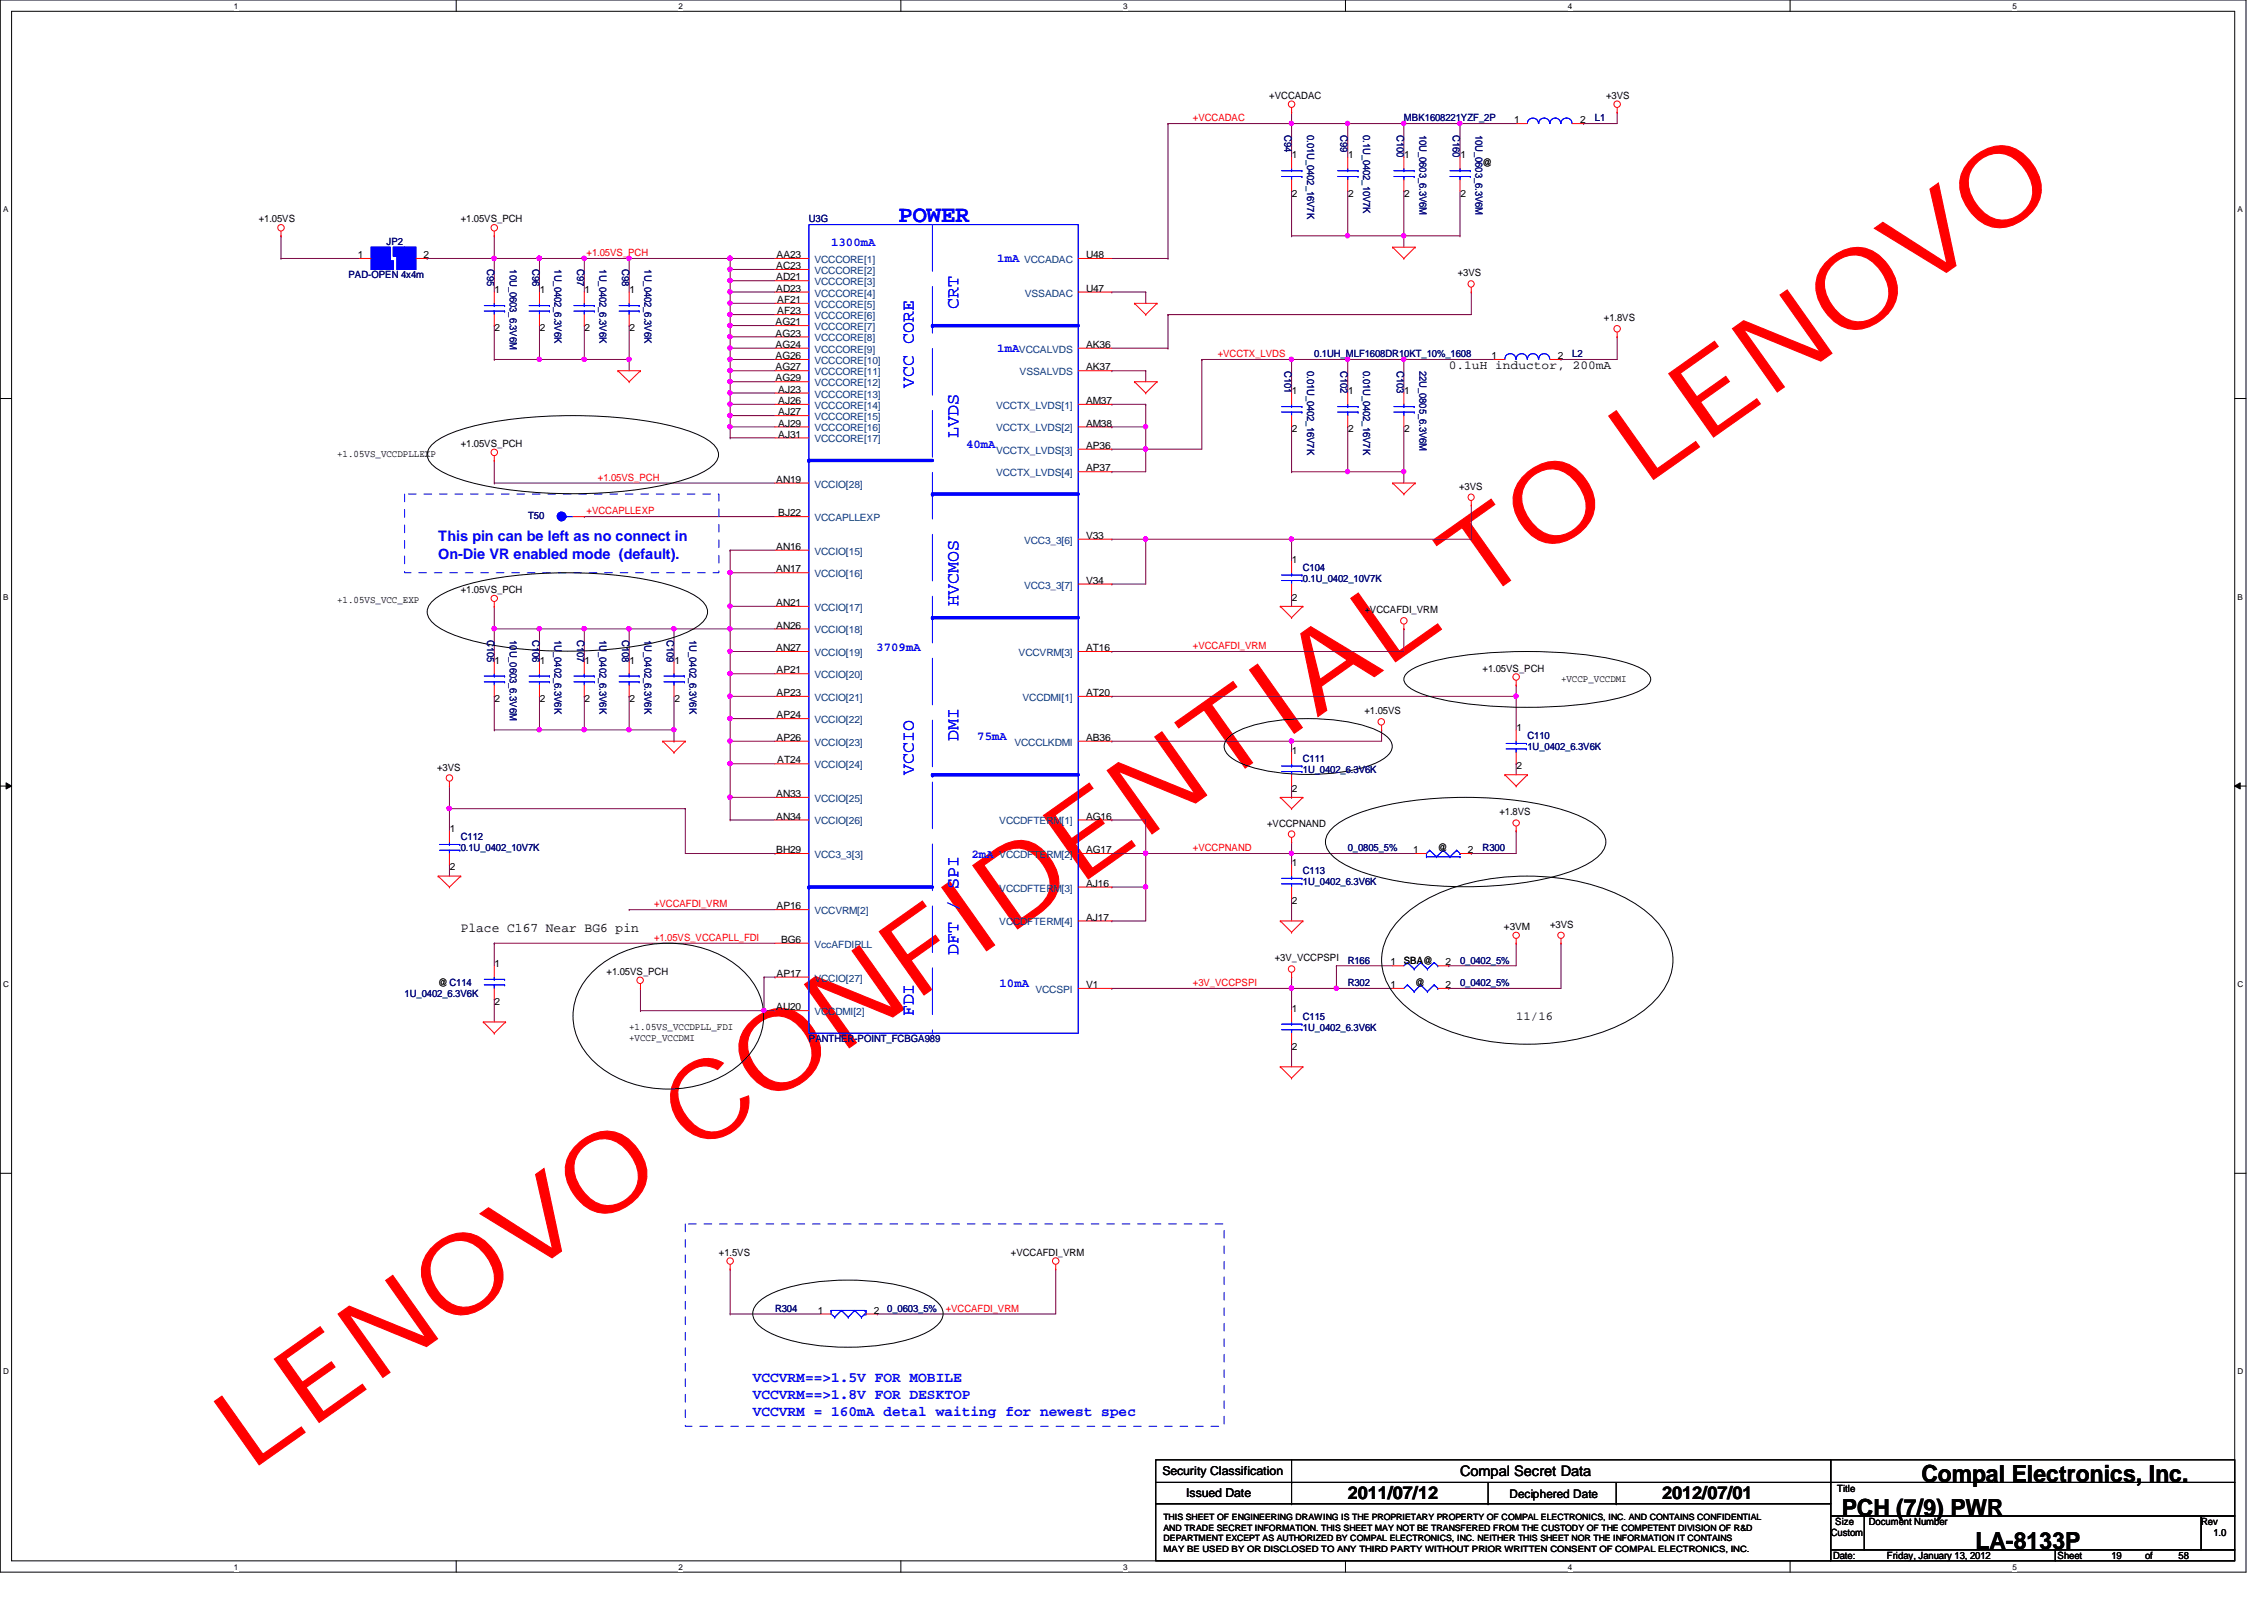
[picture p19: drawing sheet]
<svg xmlns="http://www.w3.org/2000/svg" width="297mm" height="210mm" viewBox="0 0 297 210" stroke-linecap="round" stroke-linejoin="round" font-family="sans-serif">
<defs><g id="words">
<text font-size="14.4" fill="#f00" x="32.7" y="193.1" transform="rotate(-35 32.7 193.1)">LENOVO CONFIDENTIAL TO LENOVO</text>
<text font-size="3.1" fill="#00f" x="117.9" y="29.1">POWER</text>
<g font-size="3.1">
<text x="252.1" y="194.4">Compal Electronics, Inc.</text>
<text x="241.6" y="198.8">PCH (7/9) PWR</text>
<text x="259.2" y="203.2">LA-8133P</text>
</g>
<g font-size="2.3" fill="#00f">
<text x="125.8" y="40.5" transform="rotate(-90 125.8 40.5)">CRT</text>
<text x="119.9" y="50.8" transform="rotate(-90 119.9 50.8)">VCC CORE</text>
<text x="125.8" y="57.4" transform="rotate(-90 125.8 57.4)">LVDS</text>
<text x="125.8" y="79.5" transform="rotate(-90 125.8 79.5)">HVCMOS</text>
<text x="119.9" y="101.6" transform="rotate(-90 119.9 101.6)">VCCIO</text>
<text x="125.8" y="97.2" transform="rotate(-90 125.8 97.2)">DMI</text>
<text x="125.8" y="125.2" transform="rotate(-90 125.8 125.2)">DFT / SPI</text>
<text x="119.9" y="133.3" transform="rotate(-90 119.9 133.3)">FDI</text>
</g>
<g font-size="2.3">
<text x="176.8" y="196.6">2011/07/12</text>
<text x="218.1" y="196.6">2012/07/01</text>
</g>
<g font-size="1.9" fill="#00f">
<text x="57.5" y="71">This pin can be left as no connect in</text>
<text x="57.5" y="73.3">On-Die VR enabled mode (default).</text>
<text x="98.8" y="181.4">VCCVRM==&gt;1.5V FOR MOBILE</text>
<text x="98.8" y="183.6">VCCVRM==&gt;1.8V FOR DESKTOP</text>
<text x="98.8" y="185.8">VCCVRM = 160mA detal waiting for newest spec</text>
</g>
<text font-size="1.9" x="191.6" y="193.7">Compal Secret Data</text>
<text font-size="1.7" x="60.4" y="122.2">Place C167 Near BG6 pin</text>
<g font-size="1.6" fill="#00f">
<text x="109" y="32.3">1300mA</text>
<text x="130.8" y="34.4">1mA</text>
<text x="130.8" y="46.1">1mA</text>
<text x="126.7" y="58.8">40mA</text>
<text x="115" y="85.3">3709mA</text>
<text x="128.2" y="97.1">75mA</text>
<text x="127.5" y="112.6">2mA</text>
<text x="131.1" y="129.5">10mA</text>
</g>
<g font-size="1.6">
<text x="190.1" y="48.4">0.1uH inductor, 200mA</text>
<text x="198.9" y="133.9">11/16</text>
<text x="152.5" y="193.5">Security Classification</text>
<text x="155.6" y="196.3">Issued Date</text>
<text x="198" y="196.5">Deciphered Date</text>
</g>
<g font-size="1.3" fill="#f00">
<text x="156.5" y="15.9">+VCCADAC</text>
<text x="77" y="33.6">+1.05VS_PCH</text>
<text x="159.8" y="46.9">+VCCTX_LVDS</text>
<text x="78.4" y="63.1">+1.05VS_PCH</text>
<text x="77" y="67.5">+VCCAPLLEXP</text>
<text x="156.5" y="85.2">+VCCAFDI_VRM</text>
<text x="156.5" y="111.7">+VCCPNAND</text>
<text x="85.8" y="119">+VCCAFDI_VRM</text>
<text x="85.8" y="123.4">+1.05VS_VCCAPLL_FDI</text>
<text x="156.5" y="129.4">+3V_VCCPSPI</text>
<text x="124.1" y="172.1">+VCCAFDI_VRM</text>
</g>
<g font-size="1.3">
<text x="166.5" y="13">+VCCADAC</text>
<text x="198.7" y="16.2">1</text>
<text x="207.3" y="16.2">2</text>
<text x="210.7" y="13">+3VS</text>
<text x="169.5" y="20.8">1</text>
<text x="176.9" y="20.8">1</text>
<text x="184.2" y="20.8">1</text>
<text x="191.6" y="20.8">1</text>
<text x="194.5" y="21.8">@</text>
<text x="33.9" y="29.2">+1.05VS</text>
<text x="60.4" y="29.2">+1.05VS_PCH</text>
<text x="169.5" y="25.8">2</text>
<text x="176.9" y="25.8">2</text>
<text x="184.2" y="25.8">2</text>
<text x="191.6" y="25.8">2</text>
<text x="46.9" y="33.9">1</text>
<text x="55.6" y="33.9">2</text>
<text x="101.9" y="35.3">AC23</text>
<text x="101.9" y="33.9">AA23</text>
<text x="142.5" y="33.9">U48</text>
<text x="64.9" y="38.5">1</text>
<text x="70.8" y="38.5">1</text>
<text x="76.7" y="38.5">1</text>
<text x="82.6" y="38.5">1</text>
<text x="101.9" y="36.8">AD21</text>
<text x="101.9" y="38.3">AD23</text>
<text x="102" y="39.8">AF21</text>
<text x="102" y="41.2">AF23</text>
<text x="142.5" y="38.3">U47</text>
<text x="191.3" y="36.2">+3VS</text>
<text x="64.9" y="43.5">2</text>
<text x="70.8" y="43.5">2</text>
<text x="76.7" y="43.5">2</text>
<text x="82.6" y="43.5">2</text>
<text x="101.8" y="42.7">AG21</text>
<text x="101.8" y="44.2">AG23</text>
<text x="101.8" y="45.6">AG24</text>
<text x="101.8" y="47.1">AG26</text>
<text x="142.5" y="45.6">AK36</text>
<text x="195.7" y="47.1">1</text>
<text x="204.4" y="47.1">2</text>
<text x="210.4" y="42.2">+1.8VS</text>
<text x="101.8" y="48.6">AG27</text>
<text x="101.8" y="50">AG29</text>
<text x="102.1" y="51.5">AJ23</text>
<text x="102.1" y="53">AJ26</text>
<text x="142.5" y="53">AM37</text>
<text x="142.5" y="48.6">AK37</text>
<text x="169.5" y="51.7">1</text>
<text x="176.9" y="51.7">1</text>
<text x="184.2" y="51.7">1</text>
<text x="44.2" y="60">+1.05VS_VCCDPLLEXP</text>
<text x="60.4" y="58.6">+1.05VS_PCH</text>
<text x="102.1" y="54.5">AJ27</text>
<text x="102.1" y="56">AJ29</text>
<text x="102.1" y="57.4">AJ31</text>
<text x="142.5" y="56">AM38</text>
<text x="142.5" y="58.9">AP36</text>
<text x="169.5" y="56.7">2</text>
<text x="176.9" y="56.7">2</text>
<text x="184.2" y="56.7">2</text>
<text x="101.9" y="63.3">AN19</text>
<text x="142.5" y="61.8">AP37</text>
<text x="191.4" y="64.3">+3VS</text>
<text x="102.1" y="67.7">BJ22</text>
<text x="142.5" y="70.7">V33</text>
<text x="60.4" y="77.8">+1.05VS_PCH</text>
<text x="101.9" y="72.1">AN16</text>
<text x="101.9" y="75.1">AN17</text>
<text x="142.5" y="76.6">V34</text>
<text x="169.5" y="73.8">1</text>
<text x="44.2" y="79.2">+1.05VS_VCC_EXP</text>
<text x="101.9" y="79.5">AN21</text>
<text x="101.9" y="82.5">AN26</text>
<text x="169.5" y="78.8">2</text>
<text x="179" y="80.4">+VCCAFDI_VRM</text>
<text x="64.9" y="87.1">1</text>
<text x="70.8" y="87.1">1</text>
<text x="76.7" y="87.1">1</text>
<text x="82.6" y="87.1">1</text>
<text x="88.5" y="87.1">1</text>
<text x="101.9" y="85.4">AN27</text>
<text x="101.9" y="88.3">AP21</text>
<text x="142.5" y="85.4">AT16</text>
<text x="194.5" y="88.1">+1.05VS_PCH</text>
<text x="204.8" y="89.5">+VCCP_VCCDMI</text>
<text x="64.9" y="92.1">2</text>
<text x="70.8" y="92.1">2</text>
<text x="76.7" y="92.1">2</text>
<text x="82.6" y="92.1">2</text>
<text x="88.5" y="92.1">2</text>
<text x="101.9" y="91.3">AP23</text>
<text x="101.9" y="94.2">AP24</text>
<text x="142.5" y="91.3">AT20</text>
<text x="179" y="93.7">+1.05VS</text>
<text x="199" y="95.9">1</text>
<text x="57.4" y="101.1">+3VS</text>
<text x="101.9" y="97.2">AP26</text>
<text x="102" y="100.2">AT24</text>
<text x="142.5" y="97.2">AB36</text>
<text x="169.5" y="98.9">1</text>
<text x="199" y="100.9">2</text>
<text x="101.9" y="104.6">AN33</text>
<text x="101.9" y="107.5">AN34</text>
<text x="142.5" y="107.5">AG16</text>
<text x="169.5" y="103.8">2</text>
<text x="196.7" y="107">+1.8VS</text>
<text x="59" y="109.2">1</text>
<text x="101.9" y="111.9">BH29</text>
<text x="142.5" y="111.9">AG17</text>
<text x="166.2" y="108.5">+VCCPNAND</text>
<text x="169.5" y="113.6">1</text>
<text x="185.4" y="111.9">1</text>
<text x="188.6" y="111.7">@</text>
<text x="192.6" y="111.9">2</text>
<text x="59" y="114.2">2</text>
<text x="101.9" y="119.3">AP16</text>
<text x="142.5" y="116.3">AJ16</text>
<text x="169.5" y="118.6">2</text>
<text x="102.5" y="123.7">BG6</text>
<text x="142.5" y="120.8">AJ17</text>
<text x="197.3" y="122">+3VM</text>
<text x="203.4" y="121.7">+3VS</text>
<text x="57.5" y="129.4">@C114</text>
<text x="64.9" y="126.9">1</text>
<text x="64.9" y="131.9">2</text>
<text x="79.6" y="127.9">+1.05VS_PCH</text>
<text x="101.9" y="128.1">AP17</text>
<text x="142.5" y="129.6">V1</text>
<text x="167.3" y="126.1">+3V_VCCPSPI</text>
<text x="182.5" y="126.7">1</text>
<text x="182.5" y="129.6">1</text>
<text x="184.2" y="126.4">SBA@</text>
<text x="185.7" y="129.4">@</text>
<text x="189.7" y="126.7">2</text>
<text x="189.7" y="129.6">2</text>
<text x="82.5" y="135.1">+1.05VS_VCCDPLL_FDI</text>
<text x="82.5" y="136.6">+VCCP_VCCDMI</text>
<text x="101.9" y="132.5">AU20</text>
<text x="169.5" y="132.8">1</text>
<text x="169.5" y="137.8">2</text>
<text x="94.3" y="164.7">+1.5VS</text>
<text x="132.6" y="164.7">+VCCAFDI_VRM</text>
<text x="107.3" y="172.3">1</text>
<text x="114.6" y="172.3">2</text>
<text x="241" y="195.8">Title</text>
<text x="240.2" y="201.5">Custom</text>
<text x="240.8" y="200.1">Size</text>
<text x="245.2" y="200.1">Document Number</text>
<text x="288.8" y="200.1">Rev</text>
<text x="290.4" y="201.5">1.0</text>
<text x="240.5" y="204.5">Date:</text>
<text x="247.6" y="204.5">Friday, January 13, 2012</text>
<text x="270" y="204.5">Sheet</text>
<text x="277" y="204.5">19</text>
<text x="281.4" y="204.5">of</text>
<text x="285.8" y="204.5">58</text>
</g>
<g font-size="1.3" fill="#000080">
<text x="168.5" y="17.7" transform="rotate(90 168.5 17.7)">C94</text>
<text x="171.5" y="17.7" transform="rotate(90 171.5 17.7)">0.01U_0402_16V7K</text>
<text x="175.9" y="17.7" transform="rotate(90 175.9 17.7)">C99</text>
<text x="178.9" y="17.7" transform="rotate(90 178.9 17.7)">0.1U_0402_10V7K</text>
<text x="183.3" y="17.7" transform="rotate(90 183.3 17.7)">C100</text>
<text x="184.2" y="15.9">MBK1608221YZF_2P</text>
<text x="186.2" y="17.7" transform="rotate(90 186.2 17.7)">10U_0603_6.3V6M</text>
<text x="190.6" y="17.7" transform="rotate(90 190.6 17.7)">C160</text>
<text x="193.6" y="17.7" transform="rotate(90 193.6 17.7)">10U_0603_6.3V6M</text>
<text x="209.3" y="15.9">L1</text>
<text x="106.1" y="29.2">U3G</text>
<text x="50.7" y="32.1">JP2</text>
<text x="63.9" y="35.3" transform="rotate(90 63.9 35.3)">C95</text>
<text x="66.9" y="35.3" transform="rotate(90 66.9 35.3)">10U_0603_6.3V6M</text>
<text x="69.8" y="35.3" transform="rotate(90 69.8 35.3)">C96</text>
<text x="72.8" y="35.3" transform="rotate(90 72.8 35.3)">1U_0402_6.3V6K</text>
<text x="75.7" y="35.3" transform="rotate(90 75.7 35.3)">C97</text>
<text x="78.7" y="35.3" transform="rotate(90 78.7 35.3)">1U_0402_6.3V6K</text>
<text x="81.6" y="35.3" transform="rotate(90 81.6 35.3)">C98</text>
<text x="84.6" y="35.3" transform="rotate(90 84.6 35.3)">1U_0402_6.3V6K</text>
<text x="45.7" y="36.5">PAD-OPEN 4x4m</text>
<text x="172.4" y="46.9">0.1UH_MLF1608DR10KT_10%_1608</text>
<text x="206.3" y="46.9">L2</text>
<text x="168.5" y="48.6" transform="rotate(90 168.5 48.6)">C101</text>
<text x="171.5" y="48.6" transform="rotate(90 171.5 48.6)">0.01U_0402_16V7K</text>
<text x="175.9" y="48.6" transform="rotate(90 175.9 48.6)">C102</text>
<text x="178.9" y="48.6" transform="rotate(90 178.9 48.6)">0.01U_0402_16V7K</text>
<text x="183.3" y="48.6" transform="rotate(90 183.3 48.6)">C103</text>
<text x="186.2" y="48.6" transform="rotate(90 186.2 48.6)">22U_0805_6.3V6M</text>
<text x="69.3" y="68.1">T50</text>
<text x="170.9" y="74.8">C104</text>
<text x="170.9" y="76.3">0.1U_0402_10V7K</text>
<text x="63.9" y="84" transform="rotate(90 63.9 84)">C105</text>
<text x="66.9" y="84" transform="rotate(90 66.9 84)">10U_0603_6.3V6M</text>
<text x="69.8" y="84" transform="rotate(90 69.8 84)">C106</text>
<text x="72.8" y="84" transform="rotate(90 72.8 84)">1U_0402_6.3V6K</text>
<text x="75.7" y="84" transform="rotate(90 75.7 84)">C107</text>
<text x="78.7" y="84" transform="rotate(90 78.7 84)">1U_0402_6.3V6K</text>
<text x="81.6" y="84" transform="rotate(90 81.6 84)">C108</text>
<text x="84.6" y="84" transform="rotate(90 84.6 84)">1U_0402_6.3V6K</text>
<text x="87.5" y="84" transform="rotate(90 87.5 84)">C109</text>
<text x="90.5" y="84" transform="rotate(90 90.5 84)">1U_0402_6.3V6K</text>
<text x="170.9" y="99.9">C111</text>
<text x="170.9" y="101.4">1U_0402_6.3V6K</text>
<text x="200.4" y="96.9">C110</text>
<text x="200.4" y="98.4">1U_0402_6.3V6K</text>
<text x="60.4" y="110.2">C112</text>
<text x="60.4" y="111.7">0.1U_0402_10V7K</text>
<text x="176.8" y="111.7">0_0805_5%</text>
<text x="194.5" y="111.7">R300</text>
<text x="170.9" y="114.6">C113</text>
<text x="170.9" y="116.1">1U_0402_6.3V6K</text>
<text x="53.1" y="130.9">1U_0402_6.3V6K</text>
<text x="176.8" y="126.4">R166</text>
<text x="176.8" y="129.4">R302</text>
<text x="191.6" y="126.4">0_0402_5%</text>
<text x="191.6" y="129.4">0_0402_5%</text>
<text x="106.1" y="136.7">PANTHER-POINT_FCBGA989</text>
<text x="170.9" y="133.8">C115</text>
<text x="170.9" y="135.3">1U_0402_6.3V6K</text>
<text x="101.7" y="172.1">R304</text>
<text x="116.4" y="172.1">0_0603_5%</text>
</g>
<g font-size="1.3" fill="#004080">
<text x="106.8" y="34.5">VCCCORE[1]</text>
<text x="106.8" y="35.9">VCCCORE[2]</text>
<text x="134.4" y="34.5">VCCADAC</text>
<text x="106.8" y="37.4">VCCCORE[3]</text>
<text x="106.8" y="38.9">VCCCORE[4]</text>
<text x="106.8" y="40.4">VCCCORE[5]</text>
<text x="106.8" y="41.9">VCCCORE[6]</text>
<text x="134.4" y="38.9">VSSADAC</text>
<text x="106.8" y="43.3">VCCCORE[7]</text>
<text x="106.8" y="44.8">VCCCORE[8]</text>
<text x="106.8" y="46.3">VCCCORE[9]</text>
<text x="106.8" y="47.8">VCCCORE[10]</text>
<text x="133.7" y="46.3">VCCALVDS</text>
<text x="106.8" y="49.2">VCCCORE[11]</text>
<text x="106.8" y="50.7">VCCCORE[12]</text>
<text x="106.8" y="52.2">VCCCORE[13]</text>
<text x="106.8" y="53.6">VCCCORE[14]</text>
<text x="130.7" y="53.6">VCCTX_LVDS[1]</text>
<text x="133.8" y="49.2">VSSALVDS</text>
<text x="106.8" y="55.1">VCCCORE[15]</text>
<text x="106.8" y="56.6">VCCCORE[16]</text>
<text x="106.8" y="58">VCCCORE[17]</text>
<text x="130.7" y="56.6">VCCTX_LVDS[2]</text>
<text x="130.7" y="59.5">VCCTX_LVDS[3]</text>
<text x="106.8" y="64">VCCIO[28]</text>
<text x="130.7" y="62.5">VCCTX_LVDS[4]</text>
<text x="106.8" y="68.4">VCCAPLLEXP</text>
<text x="134.4" y="71.3">VCC3_3[6]</text>
<text x="106.8" y="72.8">VCCIO[15]</text>
<text x="106.8" y="75.7">VCCIO[16]</text>
<text x="134.4" y="77.2">VCC3_3[7]</text>
<text x="106.8" y="80.1">VCCIO[17]</text>
<text x="106.8" y="83.1">VCCIO[18]</text>
<text x="106.8" y="86.1">VCCIO[19]</text>
<text x="106.8" y="89">VCCIO[20]</text>
<text x="133.6" y="86.1">VCCVRM[3]</text>
<text x="106.8" y="91.9">VCCIO[21]</text>
<text x="106.8" y="94.9">VCCIO[22]</text>
<text x="134.2" y="91.9">VCCDMI[1]</text>
<text x="106.8" y="97.8">VCCIO[23]</text>
<text x="106.8" y="100.8">VCCIO[24]</text>
<text x="133.1" y="97.8">VCCCLKDMI</text>
<text x="106.8" y="105.2">VCCIO[25]</text>
<text x="106.8" y="112.6">VCC3_3[3]</text>
<text x="106.8" y="108.2">VCCIO[26]</text>
<text x="131.1" y="112.6">VCCDFTERM[2]</text>
<text x="131.1" y="108.2">VCCDFTERM[1]</text>
<text x="106.8" y="119.9">VCCVRM[2]</text>
<text x="131.1" y="117">VCCDFTERM[3]</text>
<text x="106.8" y="124.3">VccAFDIPLL</text>
<text x="131.1" y="121.4">VCCDFTERM[4]</text>
<text x="106.8" y="128.8">VCCIO[27]</text>
<text x="135.8" y="130.3">VCCSPI</text>
<text x="106.8" y="133.2">VCCDMI[2]</text>
</g>
<g font-size="1.1">
<text x="30.7" y="1.1">1</text>
<text x="89" y="1.1">2</text>
<text x="147.4" y="1.1">3</text>
<text x="205.7" y="1.1">4</text>
<text x="264" y="1.1">5</text>
<text x=".4" y="27.9">A</text>
<text x="293.6" y="27.9">A</text>
<text x=".4" y="78.7">B</text>
<text x="293.6" y="78.7">B</text>
<text x=".4" y="129.5">C</text>
<text x="293.6" y="129.5">C</text>
<text x=".4" y="180.3">D</text>
<text x="293.6" y="180.3">D</text>
<text x="152.7" y="202.2">DEPARTMENT EXCEPT AS AUTHORIZED BY COMPAL ELECTRONICS, INC. NEITHER THIS SHEET NOR THE INFORMATION IT CONTAINS</text>
<text x="152.7" y="199.4">THIS SHEET OF ENGINEERING DRAWING IS THE PROPRIETARY PROPERTY OF COMPAL ELECTRONICS, INC. AND CONTAINS CONFIDENTIAL</text>
<text x="152.7" y="203.6">MAY BE USED BY OR DISCLOSED TO ANY THIRD PARTY WITHOUT PRIOR WRITTEN CONSENT OF COMPAL ELECTRONICS, INC.</text>
<text x="152.7" y="200.8">AND TRADE SECRET INFORMATION. THIS SHEET MAY NOT BE TRANSFERED FROM THE CUSTODY OF THE COMPETENT DIVISION OF R&amp;D</text>
<text x="30.7" y="205.9">1</text>
<text x="89" y="205.9">2</text>
<text x="147.4" y="205.9">3</text>
<text x="205.7" y="205.9">4</text>
<text x="264" y="205.9">5</text>
</g>
</g></defs>
<path d="M0 0h294.7v206.2h-294.7zM1.5 1.5h291.7v203.3h-291.7z" fill="none" stroke="#000" stroke-width=".13"/>
<g fill="#fff">
<path d="M30.7 .2h.6v1.2h-.6z"/>
<path d="M30.7 204.9h.6v1.2h-.6z"/>
</g>
<path d="M59.9 0v1.5M59.9 204.8v1.4" fill="none" stroke="#000" stroke-width=".13"/>
<g fill="#fff">
<path d="M89 .2h.6v1.2h-.6z"/>
<path d="M89 204.9h.6v1.2h-.6z"/>
</g>
<path d="M118.2 0v1.5M118.2 204.8v1.4" fill="none" stroke="#000" stroke-width=".13"/>
<g fill="#fff">
<path d="M147.4 .2h.6v1.2h-.6z"/>
<path d="M147.4 204.9h.6v1.2h-.6z"/>
</g>
<path d="M176.5 0v1.5M176.5 204.8v1.4" fill="none" stroke="#000" stroke-width=".13"/>
<g fill="#fff">
<path d="M205.7 .2h.6v1.2h-.6z"/>
<path d="M205.7 204.9h.6v1.2h-.6z"/>
</g>
<path d="M234.9 0v1.5M234.9 204.8v1.4" fill="none" stroke="#000" stroke-width=".13"/>
<g fill="#fff">
<path d="M264 .2h.6v1.2h-.6z"/>
<path d="M264 204.9h.6v1.2h-.6z"/>
<path d="M.4 26.9h.7v1.2h-.7z"/>
<path d="M293.6 26.9h.7v1.2h-.7z"/>
<path d="M.4 77.7h.7v1.2h-.7z"/>
<path d="M293.6 77.7h.7v1.2h-.7z"/>
</g>
<path d="M0 52.3h1.5M293.2 52.3h1.5" fill="none" stroke="#000" stroke-width=".13"/>
<g fill="#fff">
<path d="M.4 128.5h.8v1.2h-.8z"/>
<path d="M293.6 128.5h.7v1.2h-.7z"/>
</g>
<path d="M0 103.1h1.5M.8 102.7l.7 .4-.7 .4zM293.2 103.1l.7-.4v.8zM293.2 103.1h1.5" fill="none" stroke="#000" stroke-width=".13"/>
<path d="M.8 102.7l.7 .4-.7 .4zM293.2 103.1l.7-.4v.8z" fill="#000"/>
<g fill="#fff">
<path d="M.4 179.3h.8v1.2h-.8z"/>
<path d="M293.6 179.3h.7v1.2h-.7z"/>
</g>
<path d="M0 153.9h1.5M293.2 153.9h1.5" fill="none" stroke="#000" stroke-width=".13"/>
<path d="M145.9 91.4h.1M198.9 89.9h.1M198.9 89.9v1.5h-53M190.1 129.7h.1M190.1 129.7h14.7" fill="none" stroke="#800040" stroke-width=".13"/>
<circle cx="198.9" cy="91.3" r=".29" fill="#f0f"/>
<circle cx="198.9" cy="91.3" r=".29" fill="none" stroke="#f0f" stroke-width=".13"/>
<path d="M145.9 97.2h.1M145.9 97.2h23.6" fill="none" stroke="#800040" stroke-width=".13"/>
<circle cx="169.4" cy="97.2" r=".29" fill="#f0f"/>
<circle cx="169.4" cy="97.2" r=".29" fill="none" stroke="#f0f" stroke-width=".13"/>
<g fill="none" stroke="#800040" stroke-width=".13">
<path d="M145.9 38.3h.1M145.9 38.3h4.4M150.3 38.3h.1M150.3 38.3v1.5M145.9 48.6h.1M145.9 53h.1M145.9 56h.1M145.9 48.6h4.4M145.9 53h4.4M145.9 56h4.4M150.3 48.6h.1M150.3 48.6v1.5"/>
<path d="M169.5 70.7h.1M193 66.3h.1M193 66.3v4.4h-23.5M145.9 85.5h.1M169.5 97.2h.1M169.5 97.2v1.5M184.2 82.5h.1M184.2 82.5v3h-38.3M198.9 91.4h.1M198.9 91.4v4.4M169.5 128.2h.1M169.5 128.2v1.5"/>
</g>
<circle cx="150.3" cy="56" r=".29" fill="#f0f"/>
<circle cx="150.3" cy="56" r=".29" fill="none" stroke="#f0f" stroke-width=".13"/>
<path d="M145.9 58.9h.1M145.9 58.9h4.4M145.9 61.9h.1M145.9 61.9h4.4" fill="none" stroke="#800040" stroke-width=".13"/>
<circle cx="150.3" cy="58.9" r=".29" fill="#f0f"/>
<circle cx="150.3" cy="58.9" r=".29" fill="none" stroke="#f0f" stroke-width=".13"/>
<path d="M145.9 76.6h.1M145.9 70.7h.1M145.9 70.7h23.6M150.3 70.7h.1M150.3 70.7v5.9h-4.4" fill="none" stroke="#800040" stroke-width=".13"/>
<circle cx="169.4" cy="70.7" r=".29" fill="#f0f"/>
<circle cx="169.4" cy="70.7" r=".29" fill="none" stroke="#f0f" stroke-width=".13"/>
<circle cx="150.3" cy="70.7" r=".29" fill="#f0f"/>
<circle cx="150.3" cy="70.7" r=".29" fill="none" stroke="#f0f" stroke-width=".13"/>
<g fill="none" stroke="#800040" stroke-width=".13">
<path d="M169.5 70.7h.1M169.5 70.7v3M145.9 116.4h.1M145.9 112h.1M145.9 107.6h.1M145.9 116.4h4.4M145.9 107.6h4.4M150.3 107.6h.1M150.3 107.6v4.4h-4.4M145.9 120.8h.1M145.9 129.7h.1M145.9 120.8h4.4"/>
<path d="M145.9 129.7h23.6"/>
</g>
<circle cx="169.4" cy="129.6" r=".29" fill="#f0f"/>
<circle cx="169.4" cy="129.6" r=".29" fill="none" stroke="#f0f" stroke-width=".13"/>
<g fill="none" stroke="#800040" stroke-width=".13">
<path d="M169.5 97.2h.1M169.5 97.2h11.8M150.3 116.4h.1M150.3 116.4v4.4M169.5 117.9h.1M169.5 112h.1M169.5 112v1.5M169.5 117.9v2.9M193 112h.1M193 112h5.9M169.5 137h.1M169.5 129.7h.1"/>
<path d="M169.5 129.7v2.9M169.5 137v3"/>
</g>
<circle cx="150.3" cy="116.3" r=".29" fill="#f0f"/>
<circle cx="150.3" cy="116.3" r=".29" fill="none" stroke="#f0f" stroke-width=".13"/>
<path d="M150.3 112h.1M150.3 112v4.4" fill="none" stroke="#800040" stroke-width=".13"/>
<circle cx="150.3" cy="111.9" r=".29" fill="#f0f"/>
<circle cx="150.3" cy="111.9" r=".29" fill="none" stroke="#f0f" stroke-width=".13"/>
<path d="M150.3 58.9h.1M150.3 53h.1M150.3 56h.1M150.3 53v8.9M150.3 58.9h7.4M204.8 123.7h.1M204.8 123.7v6" fill="none" stroke="#800040" stroke-width=".13"/>
<circle cx="150.3" cy="58.9" r=".29" fill="#f0f"/>
<circle cx="150.3" cy="58.9" r=".29" fill="none" stroke="#f0f" stroke-width=".13"/>
<path d="M176.8 16.2h.1M176.8 16.2h7.4M181.3 95.8h.1M181.3 95.8v1.4M198.9 109h.1M198.9 109v3M95.8 166.5h.1M95.8 172.4h.1M95.8 166.5v5.9M95.8 172.4h11.8M138.5 166.5h.1M138.5 166.5v5.9" fill="none" stroke="#800040" stroke-width=".13"/>
<circle cx="176.8" cy="16.2" r=".29" fill="#f0f"/>
<circle cx="176.8" cy="16.2" r=".29" fill="none" stroke="#f0f" stroke-width=".13"/>
<path d="M191.6 16.2h.1M191.6 16.2h7.3" fill="none" stroke="#800040" stroke-width=".13"/>
<circle cx="191.5" cy="16.2" r=".29" fill="#f0f"/>
<circle cx="191.5" cy="16.2" r=".29" fill="none" stroke="#f0f" stroke-width=".13"/>
<path d="M169.5 16.2h.1M169.5 16.2h7.3M176.8 16.2h.1M176.8 16.2v4.4M184.2 16.2h.1M184.2 16.2v4.4" fill="none" stroke="#800040" stroke-width=".13"/>
<circle cx="169.4" cy="16.2" r=".29" fill="#f0f"/>
<circle cx="169.4" cy="16.2" r=".29" fill="none" stroke="#f0f" stroke-width=".13"/>
<g fill="none" stroke="#800040" stroke-width=".13">
<path d="M169.5 16.2h.1M169.5 14.7h.1M169.5 14.7v5.9M207.8 16.2h.1M212.2 14.7h.1M212.2 14.7v1.5h-4.4M169.5 25.1h.1M169.5 30.9h.1M169.5 25.1v5.8M169.5 30.9h14.7M176.8 30.9h.1M176.8 25.1h.1"/>
<path d="M176.8 25.1v5.8"/>
</g>
<circle cx="176.8" cy="30.9" r=".29" fill="#f0f"/>
<circle cx="176.8" cy="30.9" r=".29" fill="none" stroke="#f0f" stroke-width=".13"/>
<path d="M184.2 30.9h.1M184.2 30.9v1.5" fill="none" stroke="#800040" stroke-width=".13"/>
<circle cx="184.2" cy="30.9" r=".29" fill="#f0f"/>
<circle cx="184.2" cy="30.9" r=".29" fill="none" stroke="#f0f" stroke-width=".13"/>
<g fill="none" stroke="#800040" stroke-width=".13">
<path d="M153.2 16.2h.1M153.2 16.2v17.7M153.2 16.2h16.3M145.9 33.9h7.3M153.2 33.9h.1M184.2 25.1h.1M184.2 25.1v5.8M193 38.3h.1M193 38.3v3h-39.8M145.9 45.7h7.3M153.2 41.3h.1M153.2 45.7h.1"/>
<path d="M153.2 41.3v4.4M184.2 47.2h.1M184.2 47.2h11.8"/>
</g>
<circle cx="184.2" cy="47.1" r=".29" fill="#f0f"/>
<circle cx="184.2" cy="47.1" r=".29" fill="none" stroke="#f0f" stroke-width=".13"/>
<path d="M184.2 47.2h.1M184.2 47.2v4.4M184.2 56v5.9M184.2 61.9h.1" fill="none" stroke="#800040" stroke-width=".13"/>
<circle cx="184.2" cy="61.9" r=".29" fill="#f0f"/>
<circle cx="184.2" cy="61.9" r=".29" fill="none" stroke="#f0f" stroke-width=".13"/>
<path d="M176.8 47.2h.1M176.8 47.2h7.4" fill="none" stroke="#800040" stroke-width=".13"/>
<circle cx="176.8" cy="47.1" r=".29" fill="#f0f"/>
<circle cx="176.8" cy="47.1" r=".29" fill="none" stroke="#f0f" stroke-width=".13"/>
<path d="M169.5 47.2h.1M169.5 47.2h7.3M176.8 47.2h.1M176.8 47.2v4.4" fill="none" stroke="#800040" stroke-width=".13"/>
<circle cx="169.4" cy="47.1" r=".29" fill="#f0f"/>
<circle cx="169.4" cy="47.1" r=".29" fill="none" stroke="#f0f" stroke-width=".13"/>
<g fill="none" stroke="#800040" stroke-width=".13">
<path d="M157.7 47.2h.1M157.7 47.2h11.8M157.7 47.2v11.7M169.5 56h.1M169.5 47.2h.1M169.5 47.2v4.4M169.5 56v5.9M204.8 47.2h.1M212.2 44.2h.1M212.2 44.2v3h-7.4M169.5 61.9h.1M169.5 61.9h14.7"/>
<path d="M176.8 61.9h.1"/>
</g>
<circle cx="176.8" cy="61.9" r=".29" fill="#f0f"/>
<circle cx="176.8" cy="61.9" r=".29" fill="none" stroke="#f0f" stroke-width=".13"/>
<path d="M176.8 56h.1M176.8 56v5.9M169.5 78.1h.1M169.5 78.1v1.4M169.5 104.6h.1M169.5 112h.1M169.5 103.1v1.5M169.5 112h16.2M198.9 100.2h.1M198.9 100.2v1.4" fill="none" stroke="#800040" stroke-width=".13"/>
<circle cx="169.4" cy="111.9" r=".29" fill="#f0f"/>
<circle cx="169.4" cy="111.9" r=".29" fill="none" stroke="#f0f" stroke-width=".13"/>
<g fill="none" stroke="#800040" stroke-width=".13">
<path d="M82.5 42.7h.1M82.5 42.7v4.5M184.2 61.9h.1M184.2 61.9v1.5M64.9 91.4h.1M64.9 91.4v4.4M70.8 91.4h.1M70.8 91.4v4.4M88.4 82.5h.1M88.4 95.8h.1M88.4 82.5h7.4M88.4 91.4v4.4"/>
<path d="M115.1 172.4h.1M115.1 172.4h23.4"/>
</g>
<circle cx="88.4" cy="95.7" r=".29" fill="#f0f"/>
<circle cx="88.4" cy="95.7" r=".29" fill="none" stroke="#f0f" stroke-width=".13"/>
<path d="M82.5 82.5h.1M82.5 82.5h5.9M88.4 82.5h.1M88.4 82.5v4.4" fill="none" stroke="#800040" stroke-width=".13"/>
<circle cx="88.4" cy="82.5" r=".29" fill="#f0f"/>
<circle cx="88.4" cy="82.5" r=".29" fill="none" stroke="#f0f" stroke-width=".13"/>
<path d="M76.7 82.5h.1M76.7 82.5h5.8M82.5 82.5h.1M82.5 82.5v4.4" fill="none" stroke="#800040" stroke-width=".13"/>
<circle cx="82.5" cy="82.5" r=".29" fill="#f0f"/>
<circle cx="82.5" cy="82.5" r=".29" fill="none" stroke="#f0f" stroke-width=".13"/>
<path d="M70.8 82.5h.1M70.8 82.5h5.9" fill="none" stroke="#800040" stroke-width=".13"/>
<circle cx="70.7" cy="82.5" r=".29" fill="#f0f"/>
<circle cx="70.7" cy="82.5" r=".29" fill="none" stroke="#f0f" stroke-width=".13"/>
<path d="M76.7 82.5h.1M76.7 82.5v4.4" fill="none" stroke="#800040" stroke-width=".13"/>
<circle cx="76.6" cy="82.5" r=".29" fill="#f0f"/>
<circle cx="76.6" cy="82.5" r=".29" fill="none" stroke="#f0f" stroke-width=".13"/>
<path d="M64.9 82.5h.1M64.9 82.5v4.4M70.8 82.5h.1M70.8 82.5v4.4" fill="none" stroke="#800040" stroke-width=".13"/>
<circle cx="64.8" cy="82.5" r=".29" fill="#f0f"/>
<circle cx="64.8" cy="82.5" r=".29" fill="none" stroke="#f0f" stroke-width=".13"/>
<path d="M64.9 82.5h.1M64.9 82.5h5.9M82.5 95.8h.1M82.5 91.4h.1M82.5 95.8h5.9M82.5 91.4v4.4" fill="none" stroke="#800040" stroke-width=".13"/>
<circle cx="82.5" cy="95.7" r=".29" fill="#f0f"/>
<circle cx="82.5" cy="95.7" r=".29" fill="none" stroke="#f0f" stroke-width=".13"/>
<path d="M70.8 95.8h.1M70.8 95.8h11.7M76.7 95.8h.1M76.7 91.4h.1M76.7 91.4v4.4" fill="none" stroke="#800040" stroke-width=".13"/>
<circle cx="76.6" cy="95.7" r=".29" fill="#f0f"/>
<circle cx="76.6" cy="95.7" r=".29" fill="none" stroke="#f0f" stroke-width=".13"/>
<circle cx="70.7" cy="95.7" r=".29" fill="#f0f"/>
<circle cx="70.7" cy="95.7" r=".29" fill="none" stroke="#f0f" stroke-width=".13"/>
<path d="M64.9 95.8h.1M64.9 95.8h5.9M88.4 97.2h.1M88.4 95.8v1.4M59 106.1h.1M59 106.1h30.9" fill="none" stroke="#800040" stroke-width=".13"/>
<circle cx="58.9" cy="106.1" r=".29" fill="#f0f"/>
<circle cx="58.9" cy="106.1" r=".29" fill="none" stroke="#f0f" stroke-width=".13"/>
<path d="M56 33.9h.1M64.9 30.9h.1M64.9 30.9v3h-8.9M64.9 60.4h.1M64.9 60.4v3M59 103.1h.1M59 106.1h.1M59 103.1v5.9M89.9 106.1h.1M89.9 106.1v5.9h11.8M101.7 112h.1" fill="none" stroke="#800040" stroke-width=".13"/>
<circle cx="58.9" cy="106.1" r=".29" fill="#f0f"/>
<circle cx="58.9" cy="106.1" r=".29" fill="none" stroke="#f0f" stroke-width=".13"/>
<path d="M36.9 33.9h.1M36.9 30.9h.1M36.9 33.9h10.3M36.9 30.9v3M95.8 33.9h.1M95.8 33.9h5.9M95.8 54.5h.1M95.8 54.5h5.9M59 113.5h.1M59 113.5v1.4" fill="none" stroke="#800040" stroke-width=".13"/>
<circle cx="95.8" cy="33.9" r=".29" fill="#f0f"/>
<circle cx="95.8" cy="33.9" r=".29" fill="none" stroke="#f0f" stroke-width=".13"/>
<path d="M95.8 53h.1M95.8 53h5.9M95.8 53v1.5" fill="none" stroke="#800040" stroke-width=".13"/>
<circle cx="95.8" cy="54.5" r=".29" fill="#f0f"/>
<circle cx="95.8" cy="54.5" r=".29" fill="none" stroke="#f0f" stroke-width=".13"/>
<circle cx="95.8" cy="53" r=".29" fill="#f0f"/>
<circle cx="95.8" cy="53" r=".29" fill="none" stroke="#f0f" stroke-width=".13"/>
<path d="M76.7 33.9h.1M76.7 33.9v4.4M76.7 42.7h.1M76.7 42.7v4.5M95.8 51.6h.1M95.8 50.1h.1M95.8 51.6h5.9M95.8 50.1h5.9M95.8 50.1v1.5" fill="none" stroke="#800040" stroke-width=".13"/>
<circle cx="95.8" cy="50.1" r=".29" fill="#f0f"/>
<circle cx="95.8" cy="50.1" r=".29" fill="none" stroke="#f0f" stroke-width=".13"/>
<path d="M95.8 48.6h.1M95.8 48.6h5.9M95.8 48.6v1.5" fill="none" stroke="#800040" stroke-width=".13"/>
<circle cx="95.8" cy="48.6" r=".29" fill="#f0f"/>
<circle cx="95.8" cy="48.6" r=".29" fill="none" stroke="#f0f" stroke-width=".13"/>
<path d="M95.8 47.2h.1M95.8 47.2h5.9M95.8 47.2v1.4" fill="none" stroke="#800040" stroke-width=".13"/>
<circle cx="95.8" cy="47.1" r=".29" fill="#f0f"/>
<circle cx="95.8" cy="47.1" r=".29" fill="none" stroke="#f0f" stroke-width=".13"/>
<path d="M95.8 45.7h.1M95.8 45.7h5.9M95.8 45.7v1.5" fill="none" stroke="#800040" stroke-width=".13"/>
<circle cx="95.8" cy="45.7" r=".29" fill="#f0f"/>
<circle cx="95.8" cy="45.7" r=".29" fill="none" stroke="#f0f" stroke-width=".13"/>
<path d="M95.8 44.2h.1M95.8 44.2h5.9M95.8 44.2v1.5" fill="none" stroke="#800040" stroke-width=".13"/>
<circle cx="95.8" cy="44.2" r=".29" fill="#f0f"/>
<circle cx="95.8" cy="44.2" r=".29" fill="none" stroke="#f0f" stroke-width=".13"/>
<path d="M64.9 33.9h.1M64.9 33.9h5.9" fill="none" stroke="#800040" stroke-width=".13"/>
<circle cx="70.7" cy="33.9" r=".29" fill="#f0f"/>
<circle cx="70.7" cy="33.9" r=".29" fill="none" stroke="#f0f" stroke-width=".13"/>
<circle cx="64.8" cy="33.9" r=".29" fill="#f0f"/>
<circle cx="64.8" cy="33.9" r=".29" fill="none" stroke="#f0f" stroke-width=".13"/>
<path d="M64.9 42.7h.1M64.9 42.7v4.5M95.8 42.7h.1M95.8 42.7h5.9M95.8 42.7v1.5" fill="none" stroke="#800040" stroke-width=".13"/>
<circle cx="95.8" cy="42.7" r=".29" fill="#f0f"/>
<circle cx="95.8" cy="42.7" r=".29" fill="none" stroke="#f0f" stroke-width=".13"/>
<path d="M64.9 33.9h.1M64.9 33.9v4.4M95.8 41.3h.1M95.8 41.3h5.9M95.8 41.3v1.4" fill="none" stroke="#800040" stroke-width=".13"/>
<circle cx="95.8" cy="41.2" r=".29" fill="#f0f"/>
<circle cx="95.8" cy="41.2" r=".29" fill="none" stroke="#f0f" stroke-width=".13"/>
<path d="M95.8 39.8h.1M95.8 39.8h5.9M95.8 39.8v1.5" fill="none" stroke="#800040" stroke-width=".13"/>
<circle cx="95.8" cy="39.8" r=".29" fill="#f0f"/>
<circle cx="95.8" cy="39.8" r=".29" fill="none" stroke="#f0f" stroke-width=".13"/>
<path d="M95.8 38.3h.1M95.8 38.3h5.9" fill="none" stroke="#800040" stroke-width=".13"/>
<circle cx="95.8" cy="38.3" r=".29" fill="#f0f"/>
<circle cx="95.8" cy="38.3" r=".29" fill="none" stroke="#f0f" stroke-width=".13"/>
<path d="M95.8 38.3h.1M95.8 36.8h.1M95.8 35.3h.1M95.8 35.3v1.5M95.8 38.3v1.5M95.8 36.8h5.9M95.8 35.3h5.9" fill="none" stroke="#800040" stroke-width=".13"/>
<circle cx="95.8" cy="35.3" r=".29" fill="#f0f"/>
<circle cx="95.8" cy="35.3" r=".29" fill="none" stroke="#f0f" stroke-width=".13"/>
<path d="M95.8 54.5h.1M95.8 54.5v1.5M76.7 67.8h.1M76.7 67.8h25" fill="none" stroke="#800040" stroke-width=".13"/>
<circle cx="95.8" cy="56" r=".29" fill="#f0f"/>
<circle cx="95.8" cy="56" r=".29" fill="none" stroke="#f0f" stroke-width=".13"/>
<path d="M95.8 91.4h.1M95.8 85.5h.1M95.8 88.4h.1M95.8 91.4h5.9M95.8 85.5h5.9M95.8 88.4v3" fill="none" stroke="#800040" stroke-width=".13"/>
<circle cx="95.8" cy="88.4" r=".29" fill="#f0f"/>
<circle cx="95.8" cy="88.4" r=".29" fill="none" stroke="#f0f" stroke-width=".13"/>
<path d="M95.8 88.4h.1M95.8 91.4h.1M95.8 88.4h5.9M95.8 91.4v2.9" fill="none" stroke="#800040" stroke-width=".13"/>
<circle cx="95.8" cy="91.3" r=".29" fill="#f0f"/>
<circle cx="95.8" cy="91.3" r=".29" fill="none" stroke="#f0f" stroke-width=".13"/>
<path d="M95.8 33.9h.1M95.8 33.9v1.4" fill="none" stroke="#800040" stroke-width=".13"/>
<circle cx="95.8" cy="33.9" r=".29" fill="#f0f"/>
<circle cx="95.8" cy="33.9" r=".29" fill="none" stroke="#f0f" stroke-width=".13"/>
<path d="M95.8 79.5h.1M95.8 79.5h5.9M95.8 82.5h.1M95.8 82.5v3" fill="none" stroke="#800040" stroke-width=".13"/>
<circle cx="95.8" cy="82.5" r=".29" fill="#f0f"/>
<circle cx="95.8" cy="82.5" r=".29" fill="none" stroke="#f0f" stroke-width=".13"/>
<path d="M95.8 82.5h.1M95.8 85.5h.1M95.8 82.5h5.9M95.8 85.5v2.9" fill="none" stroke="#800040" stroke-width=".13"/>
<circle cx="95.8" cy="85.4" r=".29" fill="#f0f"/>
<circle cx="95.8" cy="85.4" r=".29" fill="none" stroke="#f0f" stroke-width=".13"/>
<path d="M95.8 75.1h.1M95.8 79.5h.1M95.8 75.1h5.9M95.8 79.5v3" fill="none" stroke="#800040" stroke-width=".13"/>
<circle cx="95.8" cy="79.5" r=".29" fill="#f0f"/>
<circle cx="95.8" cy="79.5" r=".29" fill="none" stroke="#f0f" stroke-width=".13"/>
<path d="M82.5 33.9h.1M82.5 33.9h13.3" fill="none" stroke="#800040" stroke-width=".13"/>
<circle cx="82.5" cy="33.9" r=".29" fill="#f0f"/>
<circle cx="82.5" cy="33.9" r=".29" fill="none" stroke="#f0f" stroke-width=".13"/>
<path d="M95.8 72.2h.1M95.8 72.2v2.9M95.8 72.2h5.9M95.8 107.6h.1M95.8 100.2h.1M95.8 104.6h.1M95.8 104.6v3M95.8 107.6h5.9M95.8 100.2h5.9" fill="none" stroke="#800040" stroke-width=".13"/>
<circle cx="95.8" cy="104.6" r=".29" fill="#f0f"/>
<circle cx="95.8" cy="104.6" r=".29" fill="none" stroke="#f0f" stroke-width=".13"/>
<path d="M95.8 94.3h.1M95.8 97.2h.1M95.8 94.3h5.9M95.8 97.2v3M95.8 104.6h.1M95.8 104.6h5.9" fill="none" stroke="#800040" stroke-width=".13"/>
<circle cx="95.8" cy="97.2" r=".29" fill="#f0f"/>
<circle cx="95.8" cy="97.2" r=".29" fill="none" stroke="#f0f" stroke-width=".13"/>
<path d="M95.8 97.2h.1M95.8 97.2h5.9M95.8 100.2h.1M95.8 100.2v4.4" fill="none" stroke="#800040" stroke-width=".13"/>
<circle cx="95.8" cy="100.2" r=".29" fill="#f0f"/>
<circle cx="95.8" cy="100.2" r=".29" fill="none" stroke="#f0f" stroke-width=".13"/>
<path d="M95.8 94.3h.1M95.8 94.3v2.9" fill="none" stroke="#800040" stroke-width=".13"/>
<circle cx="95.8" cy="94.2" r=".29" fill="#f0f"/>
<circle cx="95.8" cy="94.2" r=".29" fill="none" stroke="#f0f" stroke-width=".13"/>
<path d="M82.5 33.9h.1M82.5 33.9v4.4M82.5 47.2h.1M82.5 47.2v1.4M64.9 123.7h.1M64.9 123.7v3" fill="none" stroke="#800040" stroke-width=".13"/>
<circle cx="82.5" cy="47.1" r=".29" fill="#f0f"/>
<circle cx="82.5" cy="47.1" r=".29" fill="none" stroke="#f0f" stroke-width=".13"/>
<path d="M76.7 33.9h.1M76.7 33.9h5.8" fill="none" stroke="#800040" stroke-width=".13"/>
<circle cx="76.6" cy="33.9" r=".29" fill="#f0f"/>
<circle cx="76.6" cy="33.9" r=".29" fill="none" stroke="#f0f" stroke-width=".13"/>
<path d="M70.8 47.2h.1M70.8 47.2h11.7M76.7 47.2h.1M64.9 131.1h.1M64.9 131.1v3" fill="none" stroke="#800040" stroke-width=".13"/>
<circle cx="76.6" cy="47.1" r=".29" fill="#f0f"/>
<circle cx="76.6" cy="47.1" r=".29" fill="none" stroke="#f0f" stroke-width=".13"/>
<path d="M95.8 51.6h.1M95.8 51.6v1.4M82.5 119.3h.1M82.5 119.3h19.2" fill="none" stroke="#800040" stroke-width=".13"/>
<circle cx="95.8" cy="51.5" r=".29" fill="#f0f"/>
<circle cx="95.8" cy="51.5" r=".29" fill="none" stroke="#f0f" stroke-width=".13"/>
<path d="M95.8 75.1h.1M95.8 75.1v4.4" fill="none" stroke="#800040" stroke-width=".13"/>
<circle cx="95.8" cy="75.1" r=".29" fill="#f0f"/>
<circle cx="95.8" cy="75.1" r=".29" fill="none" stroke="#f0f" stroke-width=".13"/>
<path d="M95.8 36.8h.1M95.8 36.8v1.5" fill="none" stroke="#800040" stroke-width=".13"/>
<circle cx="95.8" cy="36.8" r=".29" fill="#f0f"/>
<circle cx="95.8" cy="36.8" r=".29" fill="none" stroke="#f0f" stroke-width=".13"/>
<g fill="none" stroke="#800040" stroke-width=".13">
<path d="M70.8 33.9h.1M70.8 33.9v4.4M70.8 33.9h5.9M70.8 42.7h.1M70.8 42.7v4.5M95.8 57.4h.1M95.8 56h.1M95.8 57.4h5.9M95.8 56v1.4M95.8 56h5.9M64.9 63.4h.1M64.9 63.4h36.8"/>
<path d="M64.9 123.7h.1M64.9 123.7h36.8"/>
</g>
<circle cx="70.7" cy="33.9" r=".29" fill="#f0f"/>
<circle cx="70.7" cy="33.9" r=".29" fill="none" stroke="#f0f" stroke-width=".13"/>
<path d="M64.9 47.2h.1M64.9 47.2h5.9" fill="none" stroke="#800040" stroke-width=".13"/>
<circle cx="70.7" cy="47.1" r=".29" fill="#f0f"/>
<circle cx="70.7" cy="47.1" r=".29" fill="none" stroke="#f0f" stroke-width=".13"/>
<path d="M175.3 129.7h.1M175.3 129.7h7.4" fill="none" stroke="#800040" stroke-width=".13"/>
<circle cx="175.3" cy="129.6" r=".29" fill="#f0f"/>
<circle cx="175.3" cy="129.6" r=".29" fill="none" stroke="#f0f" stroke-width=".13"/>
<path d="M64.9 79.5h.1M64.9 79.5v3M84 129.7h.1M84 132.6h.1M84 132.6h17.7M84 129.7v2.9M101.7 132.6h.1" fill="none" stroke="#800040" stroke-width=".13"/>
<circle cx="100.2" cy="132.6" r=".29" fill="#f0f"/>
<circle cx="100.2" cy="132.6" r=".29" fill="none" stroke="#f0f" stroke-width=".13"/>
<path d="M150.3 112h.1M150.3 112h19.2" fill="none" stroke="#800040" stroke-width=".13"/>
<circle cx="150.3" cy="111.9" r=".29" fill="#f0f"/>
<circle cx="150.3" cy="111.9" r=".29" fill="none" stroke="#f0f" stroke-width=".13"/>
<path d="M169.5 110.5h.1M169.5 110.5v1.5M100.2 128.2h.1M100.2 128.2v4.4M169.5 129.7h.1M175.3 126.7h.1M175.3 126.7h7.4M175.3 126.7v3h-5.8" fill="none" stroke="#800040" stroke-width=".13"/>
<circle cx="169.4" cy="129.6" r=".29" fill="#f0f"/>
<circle cx="169.4" cy="129.6" r=".29" fill="none" stroke="#f0f" stroke-width=".13"/>
<path d="M184.2 16.2h.1M184.2 16.2h7.4M191.6 16.2h.1M191.6 16.2v4.4M100.2 128.2h1.5M101.7 128.2h.1M190.1 126.7h.1M198.9 123.7h.1M198.9 123.7v3h-8.8" fill="none" stroke="#800040" stroke-width=".13"/>
<circle cx="184.2" cy="16.2" r=".29" fill="#f0f"/>
<circle cx="184.2" cy="16.2" r=".29" fill="none" stroke="#f0f" stroke-width=".13"/>
<path d="M184.2 30.9h.1M184.2 30.9h7.4M191.6 30.9h.1M191.6 25.1v5.8" fill="none" stroke="#800040" stroke-width=".13"/>
<g fill="none" stroke="#f00" stroke-width=".13">
<path d="M169.5 14.7h.1M169.5 14.1v.6M212.2 14.7h.1M212.2 14.1v.6M36.9 30.9h.1M36.9 30.4v.5M64.9 30.9h.1M64.9 30.4v.5M148.8 39.8h.1M148.8 39.8h3M148.8 39.8l1.5 1.5M151.8 39.8h.1"/>
<path d="M151.8 39.8l-1.5 1.5M182.7 32.4h.1M182.7 32.4h3M182.7 32.4l1.5 1.5M184.2 33.9h.1M185.7 32.4h.1M185.7 32.4l-1.5 1.5M193 38.3h.1M193 37.7v.6M64.9 59.8v.6M81.1 48.6h.1M81.1 48.6h2.9"/>
<path d="M81.1 48.6l1.4 1.5M82.5 50.1h.1M84 48.6h.1M84 48.6l-1.5 1.5M148.8 50.1h.1M148.8 50.1h3M148.8 50.1l1.5 1.5M150.3 41.3h.1M150.3 51.6h.1M151.8 50.1h.1M151.8 50.1l-1.5 1.5M212.2 44.2h.1"/>
<path d="M212.2 43.6v.6M64.9 60.4h.1M64.9 79.5h.1M64.9 79v.5M168 79.5h.1M168 79.5h2.9M168 79.5l1.5 1.5M170.9 79.5h.1M170.9 79.5l-1.4 1.5M182.7 63.4h.1M182.7 63.4h3M182.7 63.4l1.5 1.4"/>
<path d="M184.2 64.8h.1M185.7 63.4h.1M185.7 63.4l-1.5 1.4M193 66.3h.1M193 65.7v.6M86.9 97.2h.1M86.9 97.2h3M86.9 97.2l1.5 1.5M88.4 98.7h.1M89.9 97.2h.1M89.9 97.2l-1.5 1.5M169.5 81h.1"/>
<path d="M181.3 95.8h.1M181.3 95.2v.6M184.2 82.5h.1M184.2 81.9v.6M198.9 89.9h.1M198.9 89.3v.6M57.5 114.9h.1M57.5 114.9h2.9M57.5 114.9l1.5 1.5M59 116.4h.1M59 103.1h.1M59 102.5v.6"/>
<path d="M60.4 114.9h.1M60.4 114.9l-1.4 1.5M168 104.6h.1M168 104.6h2.9M168 104.6l1.5 1.5M169.5 106.1h.1M169.5 110.5h.1M169.5 109.9v.6M170.9 104.6h.1M170.9 104.6l-1.4 1.5M197.4 101.6h.1M197.4 101.6h3"/>
<path d="M197.4 101.6l1.5 1.5M198.9 103.1h.1M198.9 109h.1M198.9 108.4v.6M200.4 101.6h.1M200.4 101.6l-1.5 1.5M63.4 134.1h.1M63.4 134.1h2.9M63.4 134.1l1.5 1.5M64.9 135.6h.1M66.3 134.1h.1M66.3 134.1l-1.4 1.5"/>
<path d="M84 129.7h.1M84 129.1v.6M168 140h.1M168 120.8h.1M168 140h2.9M168 140l1.5 1.4M168 120.8h2.9M168 120.8l1.5 1.5M169.5 122.3h.1M169.5 128.2h.1M169.5 127.6v.6M170.9 140h.1"/>
<path d="M170.9 120.8h.1M170.9 140l-1.4 1.4M170.9 120.8l-1.4 1.5M198.9 123.7h.1M198.9 123.1v.6M204.8 123.7h.1M204.8 123.1v.6M169.5 141.4h.1M95.8 166.5h.1M95.8 165.9v.6M107.6 172.4h1.4M113.6 172.4h1.5"/>
<path d="M138.5 166.5h.1M138.5 165.9v.6"/>
<circle cx="169.5" cy="13.7" r=".43"/>
<circle cx="212.2" cy="13.7" r=".43"/>
<circle cx="36.9" cy="29.9" r=".43"/>
<circle cx="64.8" cy="29.9" r=".43"/>
<circle cx="193" cy="37.2" r=".42"/>
<circle cx="64.8" cy="59.3" r=".43"/>
<circle cx="212.2" cy="43.1" r=".43"/>
<circle cx="64.9" cy="78.5" r=".42"/>
<circle cx="193" cy="65.2" r=".42"/>
<circle cx="181.2" cy="94.7" r=".43"/>
<circle cx="184.2" cy="81.4" r=".43"/>
<circle cx="198.9" cy="88.8" r=".43"/>
<circle cx="59" cy="102.1" r=".43"/>
<circle cx="169.5" cy="109.4" r=".43"/>
<circle cx="198.9" cy="108" r=".42"/>
<circle cx="84" cy="128.6" r=".43"/>
<circle cx="169.5" cy="127.1" r=".43"/>
<circle cx="198.9" cy="122.7" r=".42"/>
<circle cx="204.8" cy="122.7" r=".42"/>
<circle cx="95.8" cy="165.4" r=".43"/>
<circle cx="138.5" cy="165.4" r=".43"/>
</g>
<g fill="none" stroke="#000" stroke-width=".13">
<path d="M56.5 58.5a7.6 7.6 0 0 1 3.2-1.9 47.3 47.3 0 0 1 15.4-2.1 50 50 0 0 1 15.5 2.1 7.7 7.7 0 0 1 3.2 1.9 1.58 1.58 0 0 1 0 2.2 7.7 7.7 0 0 1-3.2 2 47.4 47.4 0 0 1-15.5 2.1 49.6 49.6 0 0 1-15.4-2.1 7.7 7.7 0 0 1-3.2-2 1.58 1.58 0 0 1 0-2.2zM56.5 79.1a8.3 8.3 0 0 1 3.6-2 48.4 48.4 0 0 1 16.5-1.9 39.6 39.6 0 0 1 13.4 2.3 5 5 0 0 1 2.7 2.2 1.96 1.96 0 0 1-.9 2.3 18.4 18.4 0 0 1-7.5 2.6 57.5 57.5 0 0 1-22.9-.7 11 11 0 0 1-4.9-2.5 1.67 1.67 0 0 1 0-2.3zM161.1 96.9a7.3 7.3 0 0 1 3.3-1.7 29.2 29.2 0 0 1 15.6 .3 4.5 4.5 0 0 1 2.5 1.9 1.71 1.71 0 0 1-.9 2.1 15.3 15.3 0 0 1-6.8 1.9 27.3 27.3 0 0 1-11.5-1.1 4.5 4.5 0 0 1-2.6-1.8l-.1-.6 .1-.5zM184.7 88.2a9.1 9.1 0 0 1 3.6-1.5 60.9 60.9 0 0 1 24.2 0 9.2 9.2 0 0 1 3.6 1.5 1.07 1.07 0 0 1 0 1.8 9.2 9.2 0 0 1-3.6 1.6 59.8 59.8 0 0 1-24.2 0 9.1 9.1 0 0 1-3.6-1.6 1.08 1.08 0 0 1 0-1.8zM174.8 108.6a14.9 14.9 0 0 1 6.6-2.9 51.9 51.9 0 0 1 23.2 .4 13.6 13.6 0 0 1 5.1 2.5 2.28 2.28 0 0 1 0 3.7 15 15 0 0 1-6.6 2.9 51.2 51.2 0 0 1-23.1-.4 13.5 13.5 0 0 1-5.2-2.5 2.29 2.29 0 0 1 0-3.7zM77.9 127.3a14.9 14.9 0 0 1 14-3 11.5 11.5 0 0 1 7.6 5.8 7.8 7.8 0 0 1-2.1 9.2 15.1 15.1 0 0 1-16.4 2.1 9.7 9.7 0 0 1-5.7-7 8 8 0 0 1 2.6-7.1zM183.6 120.7a20.3 20.3 0 0 1 11.1-5.3 30.7 30.7 0 0 1 17.8 2 13.2 13.2 0 0 1 6.1 5.3 7 7 0 0 1-1.4 8.5 20.4 20.4 0 0 1-11.2 5.3 30.4 30.4 0 0 1-17.8-2 13.2 13.2 0 0 1-6.1-5.3 7 7 0 0 1 1.5-8.5zM99.7 170.6a14.3 14.3 0 0 1 6.7-2.3 31.6 31.6 0 0 1 13.7 .9 7.1 7.1 0 0 1 3.2 2 1.75 1.75 0 0 1 0 2.3 7.2 7.2 0 0 1-3.2 1.9 30.7 30.7 0 0 1-17.7 0 7.1 7.1 0 0 1-3.2-1.9 1.76 1.76 0 0 1 0-2.3zM151.6 191.5h88.6v3h-88.6zM151.6 194.5h88.6v2.8h-88.6zM151.6 197.3h88.6v7.5h-88.6zM169.5 194.5h.1"/>
<path d="M169.5 197.3h.1M169.5 191.5v5.8M195.2 197.3h.1M195.2 194.5v2.8M212 197.3h.1M212 194.5v2.8M240.2 191.5h53v3h-53zM240.2 194.5h53v4.4h-53zM240.2 198.9h4.4v4.4h-4.4zM244.6 198.9h44.2v4.4h-44.2zM288.8 198.9h4.4v4.4h-4.4zM240.2 203.3h29.5v1.5h-29.5z"/>
<path d="M269.7 203.3h23.5v1.5h-23.5z"/>
</g>
<path d="M53.1 64.8h41.2v10.3h-41.2zM89.9 160.6h70.7v26.5h-70.7z" fill="none" stroke="#00f" stroke-width=".13" stroke-dasharray="1 1 1 1 1 1 1 1"/>
<g fill="none" stroke="#00f" stroke-width=".13">
<path d="M109 171.9h.1M109 171.9v.5l.5 .4M109 171.9h4.5M109.5 172.8h.1M110.4 171.9h.1M110.4 171.9l-.9 .9M110.4 171.9l.9 .9M111.3 172.8h.1M112.1 171.9h.1M112.1 171.9l-.8 .9M112.1 171.9l.9 .9M113 172.8h.1"/>
<path d="M113.5 172.4h.1M113.5 171.9h.1M113.5 172.4l-.5 .4M113.6 171.9h.1M113.6 171.9v.6"/>
</g>
<path d="M48.7 32.4h1.4v2.9h-1.4z" fill-rule="evenodd" fill="#00f"/>
<path d="M48.7 32.4h1.4v2.9h-1.4z" fill="none" stroke="#00f" stroke-width=".13"/>
<path d="M53.1 32.4h1.5v2.9h-1.5z" fill-rule="evenodd" fill="#00f"/>
<path d="M53.1 32.4h1.5v2.9h-1.5z" fill="none" stroke="#00f" stroke-width=".13"/>
<path d="M50.1 32.4h1.1v2.9h-1.1z" fill-rule="evenodd" fill="#00f"/>
<path d="M50.1 32.4h1.1v2.9h-1.1z" fill="none" stroke="#00f" stroke-width=".13"/>
<path d="M51.2 34.2h.4v1.1h-.4z" fill-rule="evenodd" fill="#00f"/>
<path d="M51.2 34.2h.4v1.1h-.4z" fill="none" stroke="#00f" stroke-width=".13"/>
<path d="M51.6 32.4h.5v1.2h-.5z" fill-rule="evenodd" fill="#00f"/>
<path d="M51.6 32.4h.5v1.2h-.5z" fill="none" stroke="#00f" stroke-width=".13"/>
<path d="M52.1 32.4h1v2.9h-1z" fill-rule="evenodd" fill="#00f"/>
<path d="M52.1 32.4h1v2.9h-1z" fill="none" stroke="#00f" stroke-width=".13"/>
<path d="M48.7 32.4h1.4v2.9h-1.4z" fill-rule="evenodd" fill="#00f"/>
<path d="M48.7 32.4h1.4v2.9h-1.4z" fill="none" stroke="#00f" stroke-width=".13"/>
<path d="M53.1 32.4h1.5v2.9h-1.5z" fill-rule="evenodd" fill="#00f"/>
<path d="M53.1 32.4h1.5v2.9h-1.5z" fill="none" stroke="#00f" stroke-width=".13"/>
<path d="M50.1 32.4h1.1v2.9h-1.1z" fill-rule="evenodd" fill="#00f"/>
<path d="M50.1 32.4h1.1v2.9h-1.1z" fill="none" stroke="#00f" stroke-width=".13"/>
<path d="M51.2 34.2h.4v1.1h-.4z" fill-rule="evenodd" fill="#00f"/>
<path d="M51.2 34.2h.4v1.1h-.4z" fill="none" stroke="#00f" stroke-width=".13"/>
<path d="M51.6 32.4h.5v1.2h-.5z" fill-rule="evenodd" fill="#00f"/>
<path d="M51.6 32.4h.5v1.2h-.5z" fill="none" stroke="#00f" stroke-width=".13"/>
<path d="M52.1 32.4h1v2.9h-1z" fill-rule="evenodd" fill="#00f"/>
<g fill="none" stroke="#00f" stroke-width=".13">
<path d="M200.4 16.2a.72 .72 0 0 1 .7-.7 .72 .72 0 0 1 .7 .7M201.9 16.2a.72 .72 0 0 1 .7-.7 .72 .72 0 0 1 .7 .7M203.4 16.2a.7 .7 0 0 1 .7-.7 .7 .7 0 0 1 .7 .7M204.8 16.2a.72 .72 0 0 1 .7-.7 .72 .72 0 0 1 .7 .7M52.1 32.4h1v2.9h-1zM76.7 39.8v.3M106.1 29.5h35.4v106.1h-35.4zM168.1 23.2h2.7M168.1 22.4h2.7M169.5 22.4h.1M169.5 23.2h.1M169.5 22.1v.3"/>
<path d="M169.5 23.2v.4M170.8 23.2h.1M170.8 22.4h.1M175.5 23.2h2.7M175.5 22.4h2.7M176.8 22.4h.1M176.8 23.2h.1M176.8 22.1v.3M176.8 23.2v.4M178.2 23.2h.1M178.2 22.4h.1M190.2 23.2h2.7"/>
<path d="M190.2 22.4h2.7M191.6 22.4h.1M191.6 23.2h.1M191.6 22.1v.3M191.6 23.2v.4M192.9 23.2h.1M192.9 22.4h.1M75.3 40.8h2.7M75.3 40.1h2.7M76.7 40.1h.1M76.7 40.8h.1M76.7 40.8v.5"/>
<path d="M78 40.8h.1M78 40.1h.1M168.1 54.1h2.7M168.1 53.3h2.7M169.5 53.3h.1M169.5 54.1h.1M169.5 53v.3M169.5 54.1v.4M170.8 54.1h.1M170.8 53.3h.1M175.5 54.1h2.7M175.5 53.3h2.7"/>
<path d="M176.8 53.3h.1M176.8 54.1h.1M176.8 53v.3M176.8 54.1v.4M178.2 54.1h.1M178.2 53.3h.1M182.9 54.1h2.6M182.9 53.3h2.6M184.2 53.3h.1M184.2 54.1h.1M184.2 53v.3M184.2 54.1v.4"/>
<path d="M185.5 54.1h.1M185.5 53.3h.1M198.9 47.1a.72 .72 0 0 0-.8-.7 .72 .72 0 0 0-.7 .8M200.4 47.1a.72 .72 0 0 0-.8-.7 .72 .72 0 0 0-.7 .8M201.8 47.1a.72 .72 0 0 0-.7-.7 .72 .72 0 0 0-.7 .8M203.3 47.1a.72 .72 0 0 0-.7-.7 .72 .72 0 0 0-.7 .8M63.5 89.5h2.7M63.5 88.7h2.7M64.9 88.7h.1M64.9 89.5h.1M64.9 88.4v.3M64.9 89.5v.4"/>
<path d="M66.2 89.5h.1M66.2 88.7h.1M69.4 89.5h2.7M69.4 88.7h2.7M70.8 88.7h.1M70.8 89.5h.1M70.8 88.4v.3M70.8 89.5v.4M72.1 89.5h.1M72.1 88.7h.1M75.3 89.5h2.7M75.3 88.7h2.7"/>
<path d="M76.7 88.7h.1M76.7 89.5h.1M76.7 88.4v.3M76.7 89.5v.4M78 89.5h.1M78 88.7h.1M81.2 89.5h2.7M81.2 88.7h2.7M82.5 88.7h.1M82.5 89.5h.1M82.5 88.4v.3M82.5 89.5v.4"/>
<path d="M83.9 89.5h.1M83.9 88.7h.1M87.1 89.5h2.7M87.1 88.7h2.7M88.4 88.7h.1M88.4 89.5h.1M88.4 88.4v.3M88.4 89.5v.4M89.8 89.5h.1M89.8 88.7h.1M197.6 98.3h2.7M197.6 97.5h2.7"/>
<path d="M198.9 97.5h.1M198.9 98.3h.1M198.9 97.2v.3M198.9 98.3v.4M200.3 98.3h.1M200.3 97.5h.1M168.1 101.2h2.7M168.1 100.5h2.7M168.1 116h2.7M168.1 115.2h2.7M169.5 100.5h.1M169.5 101.2h.1"/>
<path d="M169.5 115.2h.1M169.5 116h.1M169.5 100.2v.3M169.5 101.2v.4M169.5 114.9v.3M169.5 116v.4M170.8 101.2h.1M170.8 100.5h.1M170.8 116h.1M170.8 115.2h.1M168.1 135.1h2.7M168.1 134.4h2.7"/>
<path d="M169.5 134.4h.1M169.5 135.1h.1M169.5 134.1v.3M169.5 135.1v.5M170.8 135.1h.1M170.8 134.4h.1M184.7 126.3h.1M184.7 126.3l-.5 .4M184.7 126.3l.8 .8M185.5 127.1h.1M186.4 126.3h.1M186.4 126.3l-.9 .8"/>
<path d="M186.4 126.3l.9 .8M187.3 127.1h.1M188.2 126.3h.1M188.2 126.3l-.9 .8M188.2 126.3l.4 .4M188.6 126.7h.1"/>
</g>
<g fill="none" stroke="#f00" stroke-width=".13">
<path d="M198.9 16.2h1.5M206.3 16.2h1.5M47.2 33.9h1.5M54.6 33.9h1.4M76.7 38.3v1.5M169.5 20.6v1.5M169.5 23.6v1.5M176.8 20.6v1.5M176.8 23.6v1.5M191.6 20.6v1.5M191.6 23.6v1.5M76.7 41.3v1.4"/>
<path d="M169.5 51.6v1.4M169.5 54.5v1.5M176.8 51.6v1.4M176.8 54.5v1.5M184.2 51.6v1.4M184.2 54.5v1.5M196 47.2h1.4M203.4 47.2h1.4M64.9 86.9v1.5M64.9 89.9v1.5M70.8 86.9v1.5M70.8 89.9v1.5"/>
<path d="M76.7 86.9v1.5M76.7 89.9v1.5M82.5 86.9v1.5M82.5 89.9v1.5M88.4 86.9v1.5M88.4 89.9v1.5M169.5 98.7v1.5M198.9 95.8v1.4M198.9 98.7v1.5M169.5 101.6v1.5M169.5 113.5v1.4M169.5 116.4v1.5"/>
<path d="M169.5 132.6v1.5M169.5 135.6v1.4M182.7 126.7h1.5M188.6 126.7h1.5"/>
</g>
<path d="M122.3 29.5v106.1M122.3 135.6h.1" fill="none" stroke="#fff" stroke-width=".13" stroke-dasharray="6.1 2"/>
<path d="M122.3 29.5v106.1M122.3 135.6h.1" fill="none" stroke="#00f" stroke-width=".13" stroke-dasharray="6.1 2"/>
<path d="M106.1 60.4h16.2" fill="none" stroke="#00f" stroke-width=".42"/>
<circle cx="106.1" cy="60.4" r=".21" fill="#00f"/>
<path d="M106.1 116.4h16.2" fill="none" stroke="#00f" stroke-width=".42"/>
<circle cx="106.1" cy="116.4" r=".21" fill="#00f"/>
<path d="M122.3 42.7h19.2" fill="none" stroke="#00f" stroke-width=".42"/>
<circle cx="122.3" cy="42.7" r=".21" fill="#00f"/>
<path d="M122.3 81h19.2" fill="none" stroke="#00f" stroke-width=".42"/>
<circle cx="122.3" cy="81" r=".21" fill="#00f"/>
<path d="M122.3 101.6h19.2" fill="none" stroke="#00f" stroke-width=".42"/>
<circle cx="122.3" cy="101.6" r=".21" fill="#00f"/>
<path d="M122.3 64.8h19.2" fill="none" stroke="#00f" stroke-width=".42"/>
<circle cx="122.3" cy="64.8" r=".21" fill="#00f"/>
<path d="M106.1 29.5h35.4v106.1h-35.4z" fill="none" stroke="#00f" stroke-width=".13"/>
<path d="M122.3 29.5v106.1M122.3 135.6h.1" fill="none" stroke="#fff" stroke-width=".13" stroke-dasharray="6.1 2"/>
<path d="M122.3 29.5v106.1M122.3 135.6h.1" fill="none" stroke="#00f" stroke-width=".13" stroke-dasharray="6.1 2"/>
<path d="M106.1 60.4h16.2" fill="none" stroke="#00f" stroke-width=".42"/>
<circle cx="106.1" cy="60.4" r=".21" fill="#00f"/>
<path d="M106.1 116.4h16.2" fill="none" stroke="#00f" stroke-width=".42"/>
<circle cx="106.1" cy="116.4" r=".21" fill="#00f"/>
<path d="M122.3 42.7h19.2" fill="none" stroke="#00f" stroke-width=".42"/>
<circle cx="122.3" cy="42.7" r=".21" fill="#00f"/>
<path d="M122.3 81h19.2" fill="none" stroke="#00f" stroke-width=".42"/>
<circle cx="122.3" cy="81" r=".21" fill="#00f"/>
<path d="M122.3 101.6h19.2" fill="none" stroke="#00f" stroke-width=".42"/>
<circle cx="122.3" cy="101.6" r=".21" fill="#00f"/>
<path d="M122.3 64.8h19.2" fill="none" stroke="#00f" stroke-width=".42"/>
<circle cx="122.3" cy="64.8" r=".21" fill="#00f"/>
<g fill="none" stroke="#f00" stroke-width=".13">
<path d="M64.9 38.3v1.5M82.5 38.3v1.5M101.7 33.9h4.4M101.7 35.3h4.4M101.7 36.8h4.4M101.7 38.3h4.4M101.7 39.8h4.4M141.5 33.9h4.4M141.5 38.3h4.4M64.9 41.3v1.4M82.5 41.3v1.4M101.7 41.3h4.4"/>
<path d="M101.7 42.7h4.4M101.7 44.2h4.4M101.7 45.7h4.4M101.7 47.2h4.4M101.7 48.6h4.4M101.7 50.1h4.4M101.7 51.6h4.4M101.7 53h4.4M101.7 54.5h4.4M101.7 56h4.4M101.7 57.4h4.4M141.5 45.7h4.4"/>
<path d="M141.5 48.6h4.4M141.5 53h4.4M141.5 56h4.4M141.5 58.9h4.4M101.7 79.5h4.4M101.7 72.2h4.4M101.7 75.1h4.4M101.7 67.8h4.4M101.7 63.4h4.4M141.5 61.9h4.4M141.5 70.7h4.4M141.5 76.6h4.4"/>
<path d="M169.5 73.7v1.4M169.5 76.6v1.5M101.7 82.5h4.4M101.7 85.5h4.4M101.7 88.4h4.4M101.7 97.2h4.4M101.7 91.4h4.4M101.7 94.3h4.4M141.5 85.5h4.4M141.5 97.2h4.4M141.5 91.4h4.4M101.7 100.2h4.4"/>
<path d="M101.7 119.3h4.4M101.7 112h4.4M101.7 107.6h4.4M101.7 104.6h4.4M141.5 116.4h4.4M141.5 112h4.4M141.5 107.6h4.4M64.9 126.7v1.5M64.9 129.7v1.4M101.7 123.7h4.4M101.7 128.2h4.4M101.7 132.6h4.4"/>
<path d="M141.5 120.8h4.4M141.5 129.7h4.4M182.7 129.7h1.5M188.6 129.7h1.5"/>
</g>
<g fill="none" stroke="#00f" stroke-width=".13">
<path d="M64.9 39.8v.3M82.5 39.8v.3M63.5 40.8h2.7M63.5 40.1h2.7M64.9 40.1h.1M64.9 40.8h.1M64.9 40.8v.5M66.2 40.8h.1M66.2 40.1h.1M81.2 40.8h2.7M81.2 40.1h2.7M82.5 40.1h.1"/>
<path d="M82.5 40.8h.1M82.5 40.8v.5M83.9 40.8h.1M83.9 40.1h.1M168.1 76.2h2.7M168.1 75.4h2.7M169.5 75.4h.1M169.5 76.2h.1M169.5 75.1v.3M169.5 76.2v.4M170.8 76.2h.1M170.8 75.4h.1"/>
<path d="M63.5 129.2h2.7M63.5 128.5h2.7M64.9 128.5h.1M64.9 129.2h.1M64.9 128.2v.3M64.9 129.2v.5M66.2 129.2h.1M66.2 128.5h.1M184.7 129.2h.1M184.7 129.2l-.5 .5M184.7 129.2l.8 .9M185.5 130.1h.1"/>
<path d="M186.4 129.2h.1M186.4 129.2l-.9 .9M186.4 129.2l.9 .9M187.3 130.1h.1M188.2 129.2h.1M188.2 129.2l-.9 .9M188.2 129.2l.4 .5M188.6 129.7h.1"/>
</g>
<circle cx="73.7" cy="67.7" r=".57" fill="#00f"/>
<g fill="none" stroke="#00f" stroke-width=".13">
<path d="M74.3 67.8h.1M74.3 67.8h.9"/>
<circle cx="73.7" cy="67.7" r=".57"/>
</g>
<circle cx="73.7" cy="67.7" r=".57" fill="#00f"/>
<g fill="none" stroke="#00f" stroke-width=".13">
<path d="M70.8 39.8v.3M182.9 23.2h2.6M182.9 22.4h2.6M184.2 22.4h.1M184.2 23.2h.1M184.2 22.1v.3M184.2 23.2v.4M185.5 23.2h.1M185.5 22.4h.1M69.4 40.8h2.7M69.4 40.1h2.7M70.8 40.1h.1"/>
<path d="M70.8 40.8h.1M70.8 40.8v.5M72.1 40.8h.1M72.1 40.1h.1M74.3 67.8h.1M74.3 67.8h.9M57.7 111.5h2.6M57.7 110.8h2.6M59 110.8h.1M59 111.5h.1M59 110.5v.3M59 111.5v.5"/>
<path d="M60.3 111.5h.1M60.3 110.8h.1M187.2 112.4h.1M187.2 112.4h4.4M187.6 111.5h.1M187.6 111.5l-.4 .5v.4M187.6 111.5l.9 .9M188.5 112.4h.1M189.4 111.5h.1M189.4 111.5l-.9 .9M189.4 111.5l.8 .9M190.2 112.4h.1"/>
<path d="M191.1 111.5h.1M191.1 111.5l-.9 .9M191.1 111.5l.5 .5M191.6 112h.1M191.6 112.4h.1"/>
<circle cx="73.7" cy="67.7" r=".57"/>
</g>
<path d="M70.8 38.3v1.5M184.2 20.6v1.5M184.2 23.6v1.5M70.8 41.3v1.4M75.2 67.8h1.5M59 109v1.5M59 112v1.5M185.7 112h1.5M191.6 112h1.4" fill="none" stroke="#f00" stroke-width=".13"/>
<circle cx="198.9" cy="91.3" r=".29" fill="#f0f"/>
<circle cx="198.9" cy="91.3" r=".29" fill="none" stroke="#f0f" stroke-width=".13"/>
<circle cx="169.4" cy="97.2" r=".29" fill="#f0f"/>
<circle cx="169.4" cy="97.2" r=".29" fill="none" stroke="#f0f" stroke-width=".13"/>
<circle cx="150.3" cy="56" r=".29" fill="#f0f"/>
<circle cx="150.3" cy="56" r=".29" fill="none" stroke="#f0f" stroke-width=".13"/>
<circle cx="150.3" cy="58.9" r=".29" fill="#f0f"/>
<circle cx="150.3" cy="58.9" r=".29" fill="none" stroke="#f0f" stroke-width=".13"/>
<circle cx="169.4" cy="70.7" r=".29" fill="#f0f"/>
<circle cx="169.4" cy="70.7" r=".29" fill="none" stroke="#f0f" stroke-width=".13"/>
<circle cx="150.3" cy="70.7" r=".29" fill="#f0f"/>
<circle cx="150.3" cy="70.7" r=".29" fill="none" stroke="#f0f" stroke-width=".13"/>
<circle cx="169.4" cy="129.6" r=".29" fill="#f0f"/>
<circle cx="169.4" cy="129.6" r=".29" fill="none" stroke="#f0f" stroke-width=".13"/>
<circle cx="150.3" cy="116.3" r=".29" fill="#f0f"/>
<circle cx="150.3" cy="116.3" r=".29" fill="none" stroke="#f0f" stroke-width=".13"/>
<circle cx="150.3" cy="111.9" r=".29" fill="#f0f"/>
<circle cx="150.3" cy="111.9" r=".29" fill="none" stroke="#f0f" stroke-width=".13"/>
<circle cx="150.3" cy="58.9" r=".29" fill="#f0f"/>
<circle cx="150.3" cy="58.9" r=".29" fill="none" stroke="#f0f" stroke-width=".13"/>
<circle cx="176.8" cy="16.2" r=".29" fill="#f0f"/>
<circle cx="176.8" cy="16.2" r=".29" fill="none" stroke="#f0f" stroke-width=".13"/>
<circle cx="191.5" cy="16.2" r=".29" fill="#f0f"/>
<circle cx="191.5" cy="16.2" r=".29" fill="none" stroke="#f0f" stroke-width=".13"/>
<circle cx="169.4" cy="16.2" r=".29" fill="#f0f"/>
<circle cx="169.4" cy="16.2" r=".29" fill="none" stroke="#f0f" stroke-width=".13"/>
<circle cx="176.8" cy="30.9" r=".29" fill="#f0f"/>
<circle cx="176.8" cy="30.9" r=".29" fill="none" stroke="#f0f" stroke-width=".13"/>
<circle cx="184.2" cy="30.9" r=".29" fill="#f0f"/>
<circle cx="184.2" cy="30.9" r=".29" fill="none" stroke="#f0f" stroke-width=".13"/>
<circle cx="184.2" cy="47.1" r=".29" fill="#f0f"/>
<circle cx="184.2" cy="47.1" r=".29" fill="none" stroke="#f0f" stroke-width=".13"/>
<circle cx="184.2" cy="61.9" r=".29" fill="#f0f"/>
<circle cx="184.2" cy="61.9" r=".29" fill="none" stroke="#f0f" stroke-width=".13"/>
<circle cx="176.8" cy="47.1" r=".29" fill="#f0f"/>
<circle cx="176.8" cy="47.1" r=".29" fill="none" stroke="#f0f" stroke-width=".13"/>
<circle cx="169.4" cy="47.1" r=".29" fill="#f0f"/>
<circle cx="169.4" cy="47.1" r=".29" fill="none" stroke="#f0f" stroke-width=".13"/>
<circle cx="176.8" cy="61.9" r=".29" fill="#f0f"/>
<circle cx="176.8" cy="61.9" r=".29" fill="none" stroke="#f0f" stroke-width=".13"/>
<circle cx="169.4" cy="111.9" r=".29" fill="#f0f"/>
<circle cx="169.4" cy="111.9" r=".29" fill="none" stroke="#f0f" stroke-width=".13"/>
<circle cx="88.4" cy="95.7" r=".29" fill="#f0f"/>
<circle cx="88.4" cy="95.7" r=".29" fill="none" stroke="#f0f" stroke-width=".13"/>
<circle cx="88.4" cy="82.5" r=".29" fill="#f0f"/>
<circle cx="88.4" cy="82.5" r=".29" fill="none" stroke="#f0f" stroke-width=".13"/>
<circle cx="82.5" cy="82.5" r=".29" fill="#f0f"/>
<circle cx="82.5" cy="82.5" r=".29" fill="none" stroke="#f0f" stroke-width=".13"/>
<circle cx="70.7" cy="82.5" r=".29" fill="#f0f"/>
<circle cx="70.7" cy="82.5" r=".29" fill="none" stroke="#f0f" stroke-width=".13"/>
<circle cx="76.6" cy="82.5" r=".29" fill="#f0f"/>
<circle cx="76.6" cy="82.5" r=".29" fill="none" stroke="#f0f" stroke-width=".13"/>
<circle cx="64.8" cy="82.5" r=".29" fill="#f0f"/>
<circle cx="64.8" cy="82.5" r=".29" fill="none" stroke="#f0f" stroke-width=".13"/>
<circle cx="82.5" cy="95.7" r=".29" fill="#f0f"/>
<circle cx="82.5" cy="95.7" r=".29" fill="none" stroke="#f0f" stroke-width=".13"/>
<circle cx="76.6" cy="95.7" r=".29" fill="#f0f"/>
<circle cx="76.6" cy="95.7" r=".29" fill="none" stroke="#f0f" stroke-width=".13"/>
<circle cx="70.7" cy="95.7" r=".29" fill="#f0f"/>
<circle cx="70.7" cy="95.7" r=".29" fill="none" stroke="#f0f" stroke-width=".13"/>
<circle cx="58.9" cy="106.1" r=".29" fill="#f0f"/>
<circle cx="58.9" cy="106.1" r=".29" fill="none" stroke="#f0f" stroke-width=".13"/>
<circle cx="58.9" cy="106.1" r=".29" fill="#f0f"/>
<circle cx="58.9" cy="106.1" r=".29" fill="none" stroke="#f0f" stroke-width=".13"/>
<circle cx="95.8" cy="33.9" r=".29" fill="#f0f"/>
<circle cx="95.8" cy="33.9" r=".29" fill="none" stroke="#f0f" stroke-width=".13"/>
<circle cx="95.8" cy="54.5" r=".29" fill="#f0f"/>
<circle cx="95.8" cy="54.5" r=".29" fill="none" stroke="#f0f" stroke-width=".13"/>
<circle cx="95.8" cy="53" r=".29" fill="#f0f"/>
<circle cx="95.8" cy="53" r=".29" fill="none" stroke="#f0f" stroke-width=".13"/>
<circle cx="95.8" cy="50.1" r=".29" fill="#f0f"/>
<circle cx="95.8" cy="50.1" r=".29" fill="none" stroke="#f0f" stroke-width=".13"/>
<circle cx="95.8" cy="48.6" r=".29" fill="#f0f"/>
<circle cx="95.8" cy="48.6" r=".29" fill="none" stroke="#f0f" stroke-width=".13"/>
<circle cx="95.8" cy="47.1" r=".29" fill="#f0f"/>
<circle cx="95.8" cy="47.1" r=".29" fill="none" stroke="#f0f" stroke-width=".13"/>
<circle cx="95.8" cy="45.7" r=".29" fill="#f0f"/>
<circle cx="95.8" cy="45.7" r=".29" fill="none" stroke="#f0f" stroke-width=".13"/>
<circle cx="95.8" cy="44.2" r=".29" fill="#f0f"/>
<circle cx="95.8" cy="44.2" r=".29" fill="none" stroke="#f0f" stroke-width=".13"/>
<circle cx="70.7" cy="33.9" r=".29" fill="#f0f"/>
<circle cx="70.7" cy="33.9" r=".29" fill="none" stroke="#f0f" stroke-width=".13"/>
<circle cx="64.8" cy="33.9" r=".29" fill="#f0f"/>
<circle cx="64.8" cy="33.9" r=".29" fill="none" stroke="#f0f" stroke-width=".13"/>
<circle cx="95.8" cy="42.7" r=".29" fill="#f0f"/>
<circle cx="95.8" cy="42.7" r=".29" fill="none" stroke="#f0f" stroke-width=".13"/>
<circle cx="95.8" cy="41.2" r=".29" fill="#f0f"/>
<circle cx="95.8" cy="41.2" r=".29" fill="none" stroke="#f0f" stroke-width=".13"/>
<circle cx="95.8" cy="39.8" r=".29" fill="#f0f"/>
<circle cx="95.8" cy="39.8" r=".29" fill="none" stroke="#f0f" stroke-width=".13"/>
<circle cx="95.8" cy="38.3" r=".29" fill="#f0f"/>
<circle cx="95.8" cy="38.3" r=".29" fill="none" stroke="#f0f" stroke-width=".13"/>
<circle cx="95.8" cy="35.3" r=".29" fill="#f0f"/>
<circle cx="95.8" cy="35.3" r=".29" fill="none" stroke="#f0f" stroke-width=".13"/>
<circle cx="95.8" cy="56" r=".29" fill="#f0f"/>
<circle cx="95.8" cy="56" r=".29" fill="none" stroke="#f0f" stroke-width=".13"/>
<circle cx="95.8" cy="88.4" r=".29" fill="#f0f"/>
<circle cx="95.8" cy="88.4" r=".29" fill="none" stroke="#f0f" stroke-width=".13"/>
<circle cx="95.8" cy="91.3" r=".29" fill="#f0f"/>
<circle cx="95.8" cy="91.3" r=".29" fill="none" stroke="#f0f" stroke-width=".13"/>
<circle cx="95.8" cy="33.9" r=".29" fill="#f0f"/>
<circle cx="95.8" cy="33.9" r=".29" fill="none" stroke="#f0f" stroke-width=".13"/>
<circle cx="95.8" cy="82.5" r=".29" fill="#f0f"/>
<circle cx="95.8" cy="82.5" r=".29" fill="none" stroke="#f0f" stroke-width=".13"/>
<circle cx="95.8" cy="85.4" r=".29" fill="#f0f"/>
<circle cx="95.8" cy="85.4" r=".29" fill="none" stroke="#f0f" stroke-width=".13"/>
<circle cx="95.8" cy="79.5" r=".29" fill="#f0f"/>
<circle cx="95.8" cy="79.5" r=".29" fill="none" stroke="#f0f" stroke-width=".13"/>
<circle cx="82.5" cy="33.9" r=".29" fill="#f0f"/>
<circle cx="82.5" cy="33.9" r=".29" fill="none" stroke="#f0f" stroke-width=".13"/>
<circle cx="95.8" cy="104.6" r=".29" fill="#f0f"/>
<circle cx="95.8" cy="104.6" r=".29" fill="none" stroke="#f0f" stroke-width=".13"/>
<circle cx="95.8" cy="97.2" r=".29" fill="#f0f"/>
<circle cx="95.8" cy="97.2" r=".29" fill="none" stroke="#f0f" stroke-width=".13"/>
<circle cx="95.8" cy="100.2" r=".29" fill="#f0f"/>
<circle cx="95.8" cy="100.2" r=".29" fill="none" stroke="#f0f" stroke-width=".13"/>
<circle cx="95.8" cy="94.2" r=".29" fill="#f0f"/>
<circle cx="95.8" cy="94.2" r=".29" fill="none" stroke="#f0f" stroke-width=".13"/>
<circle cx="82.5" cy="47.1" r=".29" fill="#f0f"/>
<circle cx="82.5" cy="47.1" r=".29" fill="none" stroke="#f0f" stroke-width=".13"/>
<circle cx="76.6" cy="33.9" r=".29" fill="#f0f"/>
<circle cx="76.6" cy="33.9" r=".29" fill="none" stroke="#f0f" stroke-width=".13"/>
<circle cx="76.6" cy="47.1" r=".29" fill="#f0f"/>
<circle cx="76.6" cy="47.1" r=".29" fill="none" stroke="#f0f" stroke-width=".13"/>
<circle cx="95.8" cy="51.5" r=".29" fill="#f0f"/>
<circle cx="95.8" cy="51.5" r=".29" fill="none" stroke="#f0f" stroke-width=".13"/>
<circle cx="95.8" cy="75.1" r=".29" fill="#f0f"/>
<circle cx="95.8" cy="75.1" r=".29" fill="none" stroke="#f0f" stroke-width=".13"/>
<circle cx="95.8" cy="36.8" r=".29" fill="#f0f"/>
<circle cx="95.8" cy="36.8" r=".29" fill="none" stroke="#f0f" stroke-width=".13"/>
<circle cx="70.7" cy="33.9" r=".29" fill="#f0f"/>
<circle cx="70.7" cy="33.9" r=".29" fill="none" stroke="#f0f" stroke-width=".13"/>
<circle cx="70.7" cy="47.1" r=".29" fill="#f0f"/>
<circle cx="70.7" cy="47.1" r=".29" fill="none" stroke="#f0f" stroke-width=".13"/>
<circle cx="175.3" cy="129.6" r=".29" fill="#f0f"/>
<circle cx="175.3" cy="129.6" r=".29" fill="none" stroke="#f0f" stroke-width=".13"/>
<circle cx="100.2" cy="132.6" r=".29" fill="#f0f"/>
<circle cx="100.2" cy="132.6" r=".29" fill="none" stroke="#f0f" stroke-width=".13"/>
<circle cx="150.3" cy="111.9" r=".29" fill="#f0f"/>
<circle cx="150.3" cy="111.9" r=".29" fill="none" stroke="#f0f" stroke-width=".13"/>
<circle cx="169.4" cy="129.6" r=".29" fill="#f0f"/>
<circle cx="169.4" cy="129.6" r=".29" fill="none" stroke="#f0f" stroke-width=".13"/>
<circle cx="184.2" cy="16.2" r=".29" fill="#f0f"/>
<circle cx="184.2" cy="16.2" r=".29" fill="none" stroke="#f0f" stroke-width=".13"/>
<use href="#words"/>
</svg>
